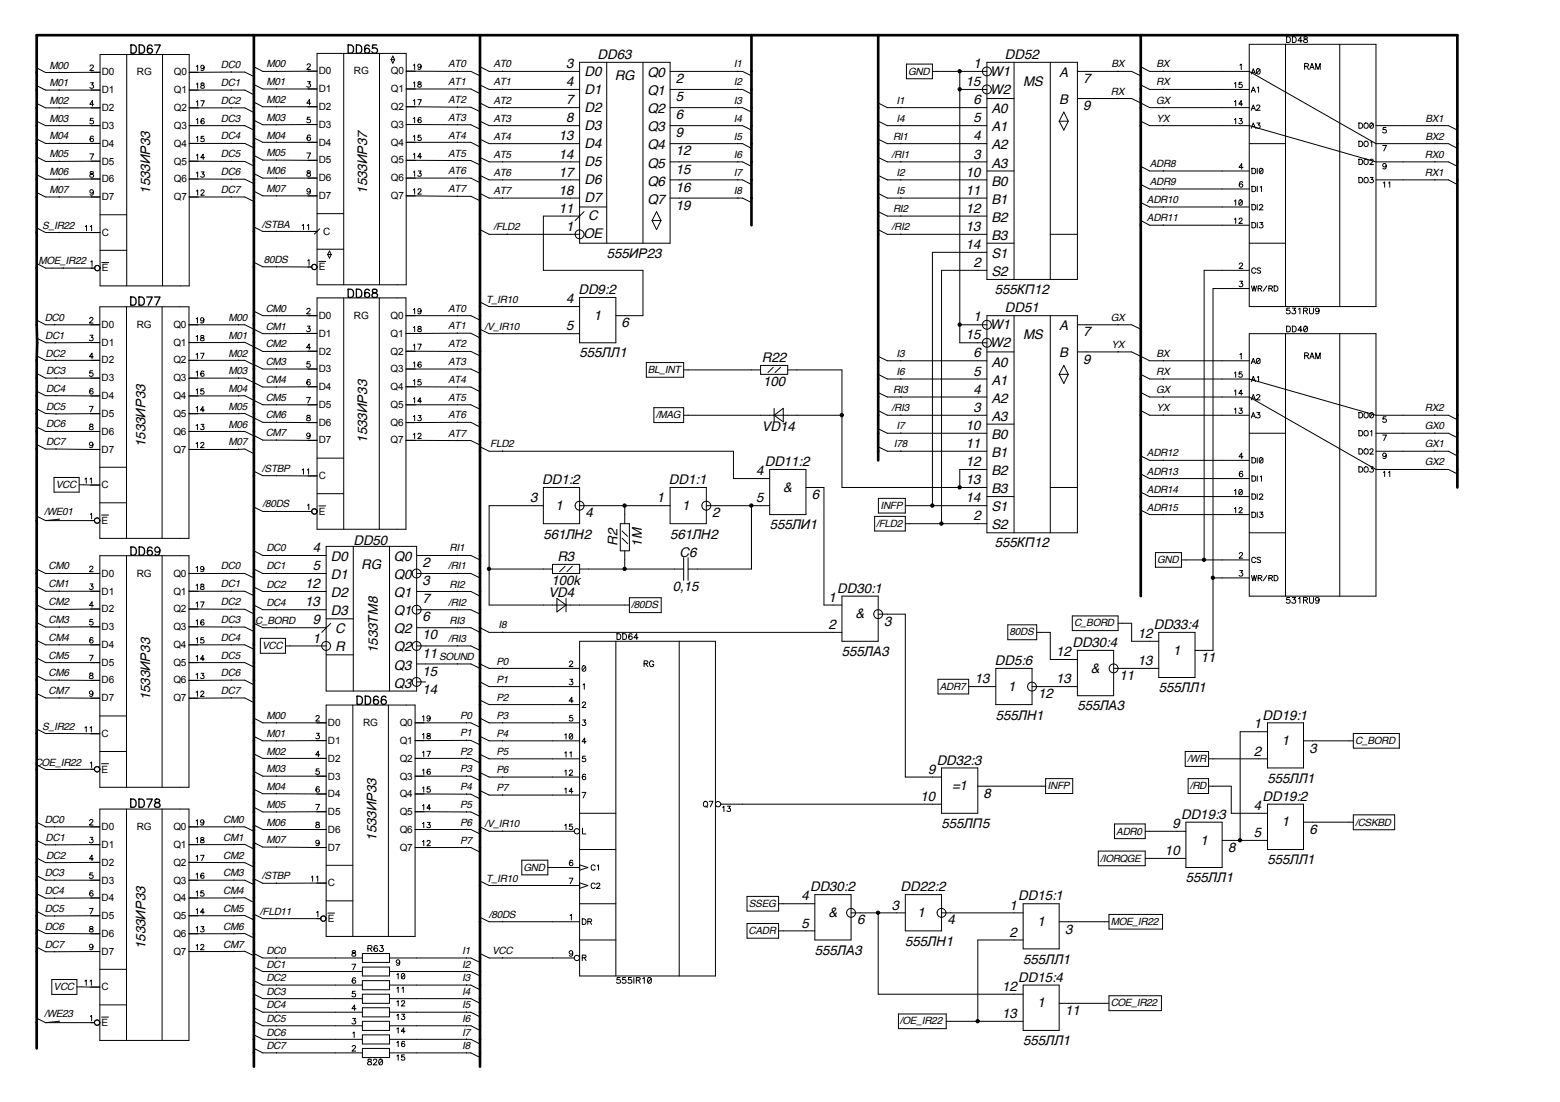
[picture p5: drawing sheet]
<svg xmlns="http://www.w3.org/2000/svg" width="297mm" height="210mm" viewBox="0 0 297 210" stroke-linecap="round" stroke-linejoin="round" font-family="sans-serif">
<defs><g id="words">
<g font-size="2.5">
<text x="113.8" y="11.2">DD63</text>
<text x="191.3" y="11.2">DD52</text>
<text x="107.8" y="13">3</text>
<text x="107.8" y="16.4">4</text>
<text x="111.3" y="17.8">D1</text>
<text x="111.3" y="14.4">D0</text>
<text x="117.1" y="15.3">RG</text>
<text x="123.3" y="14.7">Q0</text>
<text x="128.7" y="15.8">2</text>
<text x="183.9" y="16.4">15</text>
<text x="185.3" y="13">1</text>
<text x="188.6" y="17.8">W2</text>
<text x="188.6" y="14.4">W1</text>
<text x="194.8" y="16.4">MS</text>
<text x="201.7" y="14.7">A</text>
<text x="206.2" y="15.8">7</text>
<text x="107.8" y="23.3">8</text>
<text x="107.8" y="19.9">7</text>
<text x="111.3" y="21.3">D2</text>
<text x="123.3" y="18.1">Q1</text>
<text x="123.3" y="21.6">Q2</text>
<text x="128.7" y="19.3">5</text>
<text x="128.7" y="22.7">6</text>
<text x="185.3" y="19.9">6</text>
<text x="185.3" y="23.3">5</text>
<text x="188.8" y="21.6">A0</text>
<text x="201.7" y="19.9">B</text>
<text x="206.2" y="21">9</text>
<text x="106.4" y="26.7">13</text>
<text x="111.3" y="28.2">D4</text>
<text x="111.3" y="24.7">D3</text>
<text x="123.3" y="28.5">Q4</text>
<text x="123.3" y="25">Q3</text>
<text x="128.7" y="29.6">12</text>
<text x="128.7" y="26.2">9</text>
<text x="185.3" y="26.7">4</text>
<text x="188.8" y="25">A1</text>
<text x="188.8" y="28.5">A2</text>
<text x="106.4" y="33.6">17</text>
<text x="106.4" y="30.2">14</text>
<text x="111.3" y="35.1">D6</text>
<text x="111.3" y="31.6">D5</text>
<text x="123.3" y="31.9">Q5</text>
<text x="123.3" y="35.4">Q6</text>
<text x="128.7" y="33.1">15</text>
<text x="183.9" y="33.6">10</text>
<text x="185.3" y="30.2">3</text>
<text x="188.8" y="31.9">A3</text>
<text x="188.8" y="35.4">B0</text>
<text x="28.6" y="36.9" transform="rotate(-90 28.6 36.9)">1533ИР33</text>
<text x="69.9" y="36.9" transform="rotate(-90 69.9 36.9)">1533ИР37</text>
<text x="106.4" y="37.1">18</text>
<text x="106.4" y="40.5">11</text>
<text x="111.3" y="38.5">D7</text>
<text x="112" y="42">C</text>
<text x="123.3" y="38.8">Q7</text>
<text x="128.7" y="40">19</text>
<text x="128.7" y="36.5">16</text>
<text x="183.9" y="37.1">11</text>
<text x="183.9" y="40.5">12</text>
<text x="188.8" y="38.8">B1</text>
<text x="107.8" y="44">1</text>
<text x="111.1" y="45.4">OE</text>
<text x="183.9" y="47.4">14</text>
<text x="183.9" y="44">13</text>
<text x="188.8" y="42.3">B2</text>
<text x="188.8" y="45.7">B3</text>
<text x="115.5" y="49.2">555ИР23</text>
<text x="185.3" y="50.9">2</text>
<text x="188.8" y="52.6">S2</text>
<text x="188.8" y="49.2">S1</text>
<text x="107.8" y="57.8">4</text>
<text x="110.2" y="56">DD9:2</text>
<text x="189.4" y="56">555КП12</text>
<text x="191.3" y="59.5">DD51</text>
<text x="107.8" y="62.9">5</text>
<text x="113.1" y="60.9">1</text>
<text x="118.4" y="62.4">6</text>
<text x="183.9" y="64.7">15</text>
<text x="185.3" y="61.2">1</text>
<text x="188.6" y="62.7">W1</text>
<text x="194.8" y="64.7">MS</text>
<text x="201.7" y="62.9">A</text>
<text x="206.2" y="64.1">7</text>
<text x="110.4" y="68.1">555ЛЛ1</text>
<text x="145.1" y="69">R22</text>
<text x="185.3" y="68.1">6</text>
<text x="185.3" y="71.6">5</text>
<text x="188.6" y="66.1">W2</text>
<text x="188.8" y="69.8">A0</text>
<text x="201.7" y="68.1">B</text>
<text x="206.2" y="69.3">9</text>
<text x="145.3" y="73.5">100</text>
<text x="185.3" y="75">4</text>
<text x="188.8" y="73.3">A1</text>
<text x="188.8" y="76.7">A2</text>
<text x="145.1" y="82.2">VD14</text>
<text x="183.9" y="81.9">10</text>
<text x="185.3" y="78.5">3</text>
<text x="188.8" y="80.2">A3</text>
<text x="188.8" y="83.6">B0</text>
<text x="27.7" y="85.1" transform="rotate(-90 27.7 85.1)">1533ИР33</text>
<text x="69.9" y="84.3" transform="rotate(-90 69.9 84.3)">1533ИР33</text>
<text x="145.6" y="88.8">DD11:2</text>
<text x="183.9" y="85.3">11</text>
<text x="183.9" y="88.8">12</text>
<text x="188.8" y="87.1">B1</text>
<text x="100.9" y="95.7">3</text>
<text x="103.3" y="92.2">DD1:2</text>
<text x="125.1" y="95.7">1</text>
<text x="127.4" y="92.2">DD1:1</text>
<text x="144" y="95.7">5</text>
<text x="144" y="90.5">4</text>
<text x="149.1" y="93.7">&amp;</text>
<text x="154.6" y="95.1">6</text>
<text x="183.9" y="95.7">14</text>
<text x="183.9" y="92.2">13</text>
<text x="188.8" y="90.5">B2</text>
<text x="188.8" y="94">B3</text>
<text x="105.7" y="97.1">1</text>
<text x="111.5" y="98.6">4</text>
<text x="129.9" y="97.1">1</text>
<text x="135.6" y="98.6">2</text>
<text x="146.6" y="100.9">555ЛИ1</text>
<text x="185.3" y="99.1">2</text>
<text x="188.8" y="100.9">S2</text>
<text x="188.8" y="97.4">S1</text>
<text x="59.6" y="105.2">4</text>
<text x="63" y="106.9">D0</text>
<text x="67.3" y="103.8">DD50</text>
<text x="75" y="106.9">Q0</text>
<text x="103.5" y="102.6">561ЛН2</text>
<text x="106.1" y="106.9">R3</text>
<text x="117.6" y="104" transform="rotate(-90 117.6 104)">R2</text>
<text x="122.2" y="104.1" transform="rotate(-90 122.2 104.1)">1M</text>
<text x="127.6" y="102.6">561ЛН2</text>
<text x="129.4" y="106">C6</text>
<text x="189.4" y="104.3">555КП12</text>
<text x="58.1" y="112">12</text>
<text x="59.6" y="108.6">5</text>
<text x="63" y="113.8">D2</text>
<text x="63" y="110.3">D1</text>
<text x="68.8" y="108.3">RG</text>
<text x="75" y="113.8">Q1</text>
<text x="75" y="110.3">Q0</text>
<text x="80.5" y="108">2</text>
<text x="80.5" y="111.5">3</text>
<text x="104.4" y="113.8">VD4</text>
<text x="105" y="111.5">100k</text>
<text x="128.1" y="112.5">0,15</text>
<text x="159.4" y="112.9">DD30:1</text>
<text x="58.1" y="115.5">13</text>
<text x="59.6" y="118.9">9</text>
<text x="63" y="117.2">D3</text>
<text x="75" y="117.2">Q1</text>
<text x="80.5" y="114.9">7</text>
<text x="80.5" y="118.4">6</text>
<text x="157.8" y="119.8">2</text>
<text x="157.8" y="114.6">1</text>
<text x="162.9" y="117.8">&amp;</text>
<text x="168.4" y="119.2">3</text>
<text x="219.7" y="119.8">DD33:4</text>
<text x="59.6" y="122.4">1</text>
<text x="63.8" y="124.1">R</text>
<text x="63.8" y="120.7">C</text>
<text x="71.9" y="124.4" transform="rotate(-90 71.9 124.4)">1533ТМ8</text>
<text x="75" y="124.1">Q2</text>
<text x="75" y="120.7">Q2</text>
<text x="80.5" y="125.3">11</text>
<text x="80.5" y="121.8">10</text>
<text x="160.3" y="125">555ЛА3</text>
<text x="201.1" y="125">12</text>
<text x="204.2" y="123.2">DD30:4</text>
<text x="216.7" y="121.5">12</text>
<text x="223.4" y="124.7">1</text>
<text x="75" y="127.6">Q3</text>
<text x="75" y="131">Q3</text>
<text x="80.5" y="128.7">15</text>
<text x="185.6" y="130.1">13</text>
<text x="189.4" y="126.7">DD5:6</text>
<text x="191.9" y="131.6">1</text>
<text x="201.1" y="130.1">13</text>
<text x="207.7" y="128.1">&amp;</text>
<text x="213.1" y="129.6">11</text>
<text x="216.7" y="126.7">13</text>
<text x="220.6" y="131.9">555ЛЛ1</text>
<text x="228.6" y="126.1">11</text>
<text x="28.6" y="133.4" transform="rotate(-90 28.6 133.4)">1533ИР33</text>
<text x="80.5" y="132.1">14</text>
<text x="189.6" y="137">555ЛН1</text>
<text x="197.7" y="133">12</text>
<text x="205.1" y="135.3">555ЛА3</text>
<text x="240.4" y="137">DD19:1</text>
<text x="238.8" y="143.9">2</text>
<text x="238.8" y="138.7">1</text>
<text x="244.1" y="141.9">1</text>
<text x="249.3" y="143.4">3</text>
<text x="176.7" y="147.4">9</text>
<text x="178.4" y="145.6">DD32:3</text>
<text x="241.3" y="149.1">555ЛЛ1</text>
<text x="175.3" y="152.5">10</text>
<text x="181.3" y="150.6">=1</text>
<text x="187.3" y="151.9">8</text>
<text x="224.9" y="156">DD19:3</text>
<text x="238.8" y="154.3">4</text>
<text x="240.4" y="152.5">DD19:2</text>
<text x="71.7" y="160.1" transform="rotate(-90 71.7 160.1)">1533ИР33</text>
<text x="179.3" y="157.7">555ЛП5</text>
<text x="223.3" y="157.7">9</text>
<text x="228.6" y="160.9">1</text>
<text x="238.8" y="159.4">5</text>
<text x="244.1" y="157.4">1</text>
<text x="249.3" y="158.8">6</text>
<text x="221.8" y="162.9">10</text>
<text x="233.8" y="162.3">8</text>
<text x="241.3" y="164.6">555ЛЛ1</text>
<text x="152.6" y="171.5">4</text>
<text x="154.3" y="169.8">DD30:2</text>
<text x="169.8" y="173.2">3</text>
<text x="171.5" y="169.8">DD22:2</text>
<text x="192.2" y="173.2">1</text>
<text x="193.9" y="171.5">DD15:1</text>
<text x="225.8" y="168">555ЛЛ1</text>
<text x="152.6" y="176.7">5</text>
<text x="157.7" y="174.6">&amp;</text>
<text x="163.2" y="176.1">6</text>
<text x="174.7" y="174.6">1</text>
<text x="180.4" y="176.1">4</text>
<text x="192.2" y="178.4">2</text>
<text x="197.5" y="176.4">1</text>
<text x="202.8" y="177.8">3</text>
<text x="27.7" y="180.8" transform="rotate(-90 27.7 180.8)">1533ИР33</text>
<text x="155.2" y="181.8">555ЛА3</text>
<text x="172.4" y="180.1">555ЛН1</text>
<text x="194.8" y="183.6">555ЛЛ1</text>
<text x="190.8" y="188.7">12</text>
<text x="193.9" y="187">DD15:4</text>
<text x="197.5" y="191.9">1</text>
<text x="190.8" y="193.9">13</text>
<text x="202.8" y="193.3">11</text>
<text x="194.8" y="199.1">555ЛЛ1</text>
</g>
<g font-size="1.9">
<text x="9.4" y="16.4">M01</text>
<text x="9.4" y="13.1">M00</text>
<text x="19.4" y="17.8">D1</text>
<text x="19.4" y="14.4">D0</text>
<text x="26.1" y="14.4">RG</text>
<text x="33.1" y="17.8">Q1</text>
<text x="33.1" y="14.4">Q0</text>
<text x="42.1" y="16.4">DC1</text>
<text x="42.1" y="13">DC0</text>
<text x="50.8" y="16.2">M01</text>
<text x="50.8" y="12.8">M00</text>
<text x="60.7" y="14.2">D0</text>
<text x="60.7" y="17.5">D1</text>
<text x="67.4" y="14.2">RG</text>
<text x="74.4" y="14.2">Q0</text>
<text x="74.4" y="17.5">Q1</text>
<text x="85.3" y="16.2">AT1</text>
<text x="85.3" y="12.8">AT0</text>
<text x="93.9" y="16.3">AT1</text>
<text x="93.9" y="12.8">AT0</text>
<text x="139.7" y="16.3">I2</text>
<text x="139.7" y="12.8">I1</text>
<text x="172.9" y="14.2">GND</text>
<text x="211.6" y="12.8">BX</text>
<text x="220.2" y="16.3">RX</text>
<text x="220.2" y="12.8">BX</text>
<text x="9.4" y="19.8">M02</text>
<text x="9.4" y="23.2">M03</text>
<text x="19.4" y="21.1">D2</text>
<text x="33.1" y="21.1">Q2</text>
<text x="42.1" y="19.8">DC2</text>
<text x="42.1" y="23.2">DC3</text>
<text x="50.8" y="23">M03</text>
<text x="50.8" y="19.6">M02</text>
<text x="60.7" y="21">D2</text>
<text x="74.4" y="21">Q2</text>
<text x="85.3" y="23">AT3</text>
<text x="85.3" y="19.7">AT2</text>
<text x="93.9" y="23.2">AT3</text>
<text x="93.9" y="19.7">AT2</text>
<text x="139.7" y="23.2">I4</text>
<text x="139.7" y="19.7">I3</text>
<text x="170.7" y="23.2">I4</text>
<text x="170.7" y="19.7">I1</text>
<text x="211.5" y="18">RX</text>
<text x="220.1" y="19.7">GX</text>
<text x="220.2" y="23.2">YX</text>
<text x="271.4" y="23.2">BX1</text>
<text x="9.4" y="26.6">M04</text>
<text x="9.4" y="30">M05</text>
<text x="19.4" y="28">D4</text>
<text x="19.4" y="24.6">D3</text>
<text x="33.1" y="28">Q4</text>
<text x="33.1" y="24.6">Q3</text>
<text x="42.1" y="26.6">DC4</text>
<text x="42.1" y="30">DC5</text>
<text x="50.8" y="26.4">M04</text>
<text x="50.8" y="29.7">M05</text>
<text x="60.7" y="24.4">D3</text>
<text x="60.7" y="27.7">D4</text>
<text x="74.4" y="24.4">Q3</text>
<text x="74.4" y="27.7">Q4</text>
<text x="85.3" y="26.4">AT4</text>
<text x="85.3" y="29.8">AT5</text>
<text x="93.9" y="26.6">AT4</text>
<text x="139.7" y="26.6">I5</text>
<text x="170.1" y="26.6">RI1</text>
<text x="271.4" y="26.6">BX2</text>
<text x="9.4" y="33.4">M06</text>
<text x="19.4" y="31.3">D5</text>
<text x="19.4" y="34.7">D6</text>
<text x="33.1" y="31.3">Q5</text>
<text x="33.1" y="34.7">Q6</text>
<text x="42.1" y="33.4">DC6</text>
<text x="50.8" y="33.2">M06</text>
<text x="60.7" y="31.1">D5</text>
<text x="60.7" y="34.5">D6</text>
<text x="74.4" y="31.1">Q5</text>
<text x="74.4" y="34.5">Q6</text>
<text x="85.3" y="33.2">AT6</text>
<text x="93.9" y="33.5">AT6</text>
<text x="93.9" y="30.1">AT5</text>
<text x="139.7" y="33.5">I7</text>
<text x="139.7" y="30.1">I6</text>
<text x="169.8" y="30.1">/RI1</text>
<text x="170.7" y="33.5">I2</text>
<text x="218.9" y="31.8">ADR8</text>
<text x="218.9" y="35.2">ADR9</text>
<text x="271.3" y="33.5">RX1</text>
<text x="271.3" y="30.1">RX0</text>
<text x="9.4" y="36.8">M07</text>
<text x="19.4" y="38.1">D7</text>
<text x="33.1" y="38.1">Q7</text>
<text x="42.1" y="36.8">DC7</text>
<text x="50.8" y="36.5">M07</text>
<text x="60.7" y="37.9">D7</text>
<text x="74.4" y="37.9">Q7</text>
<text x="85.3" y="36.6">AT7</text>
<text x="93.9" y="37">AT7</text>
<text x="139.7" y="37">I8</text>
<text x="170.1" y="40.4">RI2</text>
<text x="170.7" y="37">I5</text>
<text x="218.4" y="38.7">ADR10</text>
<text x="8" y="43.5">S_IR22</text>
<text x="19.4" y="44.9">C</text>
<text x="49.9" y="43.4">/STBA</text>
<text x="61.6" y="44.7">C</text>
<text x="93.9" y="43.9">/FLD2</text>
<text x="169.8" y="43.9">/RI2</text>
<text x="218.4" y="42.1">ADR11</text>
<text x="7.3" y="50.3">MOE_IR22</text>
<text x="19.4" y="51.7">E</text>
<text x="50.2" y="50.1">80DS</text>
<text x="60.7" y="51.5">E</text>
<text x="50.6" y="59.4">CM0</text>
<text x="85.3" y="59.4">AT0</text>
<text x="92.5" y="57.6">T_IR10</text>
<text x="8.5" y="61.1">DC0</text>
<text x="8.6" y="64.5">DC1</text>
<text x="19.3" y="65.8">D1</text>
<text x="19.3" y="62.5">D0</text>
<text x="26" y="62.5">RG</text>
<text x="33" y="65.8">Q1</text>
<text x="33" y="62.5">Q0</text>
<text x="43.5" y="64.5">M01</text>
<text x="43.5" y="61.1">M00</text>
<text x="50.6" y="62.8">CM1</text>
<text x="60.7" y="64.1">D1</text>
<text x="60.7" y="60.7">D0</text>
<text x="67.4" y="60.7">RG</text>
<text x="74.4" y="64.1">Q1</text>
<text x="74.4" y="60.7">Q0</text>
<text x="85.3" y="62.7">AT1</text>
<text x="92.2" y="62.8">/V_IR10</text>
<text x="211.5" y="61.1">GX</text>
<text x="8.7" y="67.9">DC2</text>
<text x="8.8" y="71.3">DC3</text>
<text x="19.3" y="69.2">D2</text>
<text x="33" y="69.2">Q2</text>
<text x="43.5" y="67.9">M02</text>
<text x="43.5" y="71.3">M03</text>
<text x="50.6" y="69.5">CM3</text>
<text x="50.6" y="66.2">CM2</text>
<text x="60.7" y="67.5">D2</text>
<text x="60.7" y="70.9">D3</text>
<text x="74.4" y="67.5">Q2</text>
<text x="74.4" y="70.9">Q3</text>
<text x="85.3" y="69.5">AT3</text>
<text x="85.3" y="66.2">AT2</text>
<text x="123.4" y="71.1">BL_INT</text>
<text x="170.7" y="68">I3</text>
<text x="170.7" y="71.4">I6</text>
<text x="211.6" y="66.3">YX</text>
<text x="220.2" y="71.4">RX</text>
<text x="220.2" y="68">BX</text>
<text x="8.8" y="74.6">DC4</text>
<text x="19.3" y="76">D4</text>
<text x="19.3" y="72.6">D3</text>
<text x="33" y="76">Q4</text>
<text x="33" y="72.6">Q3</text>
<text x="43.5" y="74.6">M04</text>
<text x="50.6" y="73">CM4</text>
<text x="50.6" y="76.3">CM5</text>
<text x="60.7" y="77.7">D5</text>
<text x="60.7" y="74.3">D4</text>
<text x="74.4" y="77.7">Q5</text>
<text x="74.4" y="74.3">Q4</text>
<text x="85.3" y="73">AT4</text>
<text x="85.3" y="76.3">AT5</text>
<text x="170.1" y="74.9">RI3</text>
<text x="220.1" y="74.9">GX</text>
<text x="8.8" y="78.1">DC5</text>
<text x="8.8" y="81.4">DC6</text>
<text x="19.3" y="79.4">D5</text>
<text x="19.3" y="82.8">D6</text>
<text x="33" y="79.4">Q5</text>
<text x="33" y="82.8">Q6</text>
<text x="43.5" y="78">M05</text>
<text x="43.5" y="81.5">M06</text>
<text x="50.6" y="83.1">CM7</text>
<text x="50.6" y="79.7">CM6</text>
<text x="60.7" y="81.1">D6</text>
<text x="74.4" y="81.1">Q6</text>
<text x="85.3" y="83.2">AT7</text>
<text x="85.3" y="79.7">AT6</text>
<text x="124.9" y="79.7">/MAG</text>
<text x="169.8" y="78.3">/RI3</text>
<text x="170.7" y="81.8">I7</text>
<text x="220.2" y="78.3">YX</text>
<text x="271.3" y="81.8">GX0</text>
<text x="271.3" y="78.3">RX2</text>
<text x="8.8" y="84.8">DC7</text>
<text x="19.3" y="86.2">D7</text>
<text x="33" y="86.2">Q7</text>
<text x="43.5" y="84.9">M07</text>
<text x="49.9" y="89.9">/STBP</text>
<text x="60.7" y="84.5">D7</text>
<text x="74.4" y="84.5">Q7</text>
<text x="93.3" y="85.2">FLD2</text>
<text x="170.2" y="85.2">I78</text>
<text x="218.4" y="86.9">ADR12</text>
<text x="271.3" y="88.7">GX2</text>
<text x="271.3" y="85.2">GX1</text>
<text x="10.6" y="93">VCC</text>
<text x="19.3" y="93">C</text>
<text x="60.7" y="91.3">C</text>
<text x="218.4" y="93.8">ADR14</text>
<text x="218.4" y="90.4">ADR13</text>
<text x="8.4" y="98.1">/WE01</text>
<text x="19.3" y="99.8">E</text>
<text x="50" y="96.7">/80DS</text>
<text x="60.7" y="98.1">E</text>
<text x="166.8" y="100.4">/FLD2</text>
<text x="167.6" y="96.9">INFP</text>
<text x="218.4" y="97.3">ADR15</text>
<text x="50.7" y="105">DC0</text>
<text x="85.6" y="105">RI1</text>
<text x="220.3" y="107.2">GND</text>
<text x="9.2" y="108.5">CM0</text>
<text x="9.2" y="111.9">CM1</text>
<text x="19.3" y="113.3">D1</text>
<text x="19.3" y="109.8">D0</text>
<text x="26" y="109.8">RG</text>
<text x="33" y="113.3">Q1</text>
<text x="33" y="109.8">Q0</text>
<text x="42.1" y="108.5">DC0</text>
<text x="42.1" y="111.9">DC1</text>
<text x="50.7" y="108.5">DC1</text>
<text x="50.7" y="111.9">DC2</text>
<text x="85.3" y="108.5">/RI1</text>
<text x="85.6" y="111.9">RI2</text>
<text x="9.2" y="115.3">CM2</text>
<text x="9.2" y="118.7">CM3</text>
<text x="19.3" y="116.6">D2</text>
<text x="33" y="116.6">Q2</text>
<text x="42.1" y="115.3">DC2</text>
<text x="42.1" y="118.7">DC3</text>
<text x="48.6" y="118.8">C_BORD</text>
<text x="50.7" y="115.4">DC4</text>
<text x="85.3" y="115.4">/RI2</text>
<text x="85.6" y="118.8">RI3</text>
<text x="94.9" y="119.7">I8</text>
<text x="120.2" y="115.9">/80DS</text>
<text x="204.5" y="119.3">C_BORD</text>
<text x="9.2" y="125.4">CM5</text>
<text x="9.2" y="122.1">CM4</text>
<text x="19.3" y="123.4">D4</text>
<text x="19.3" y="120">D3</text>
<text x="33" y="123.4">Q4</text>
<text x="33" y="120">Q3</text>
<text x="42.1" y="125.4">DC5</text>
<text x="42.1" y="122.1">DC4</text>
<text x="49.9" y="123.6">VCC</text>
<text x="83.6" y="125.7">SOUND</text>
<text x="85.3" y="122.3">/RI3</text>
<text x="192.2" y="121">80DS</text>
<text x="9.2" y="128.8">CM6</text>
<text x="19.3" y="126.8">D5</text>
<text x="19.3" y="130.2">D6</text>
<text x="33" y="126.8">Q5</text>
<text x="33" y="130.2">Q6</text>
<text x="42.1" y="128.8">DC6</text>
<text x="94.5" y="130">P1</text>
<text x="94.5" y="126.6">P0</text>
<text x="178.9" y="131.4">ADR7</text>
<text x="9.2" y="132.2">CM7</text>
<text x="19.3" y="133.6">D7</text>
<text x="33" y="133.6">Q7</text>
<text x="42.1" y="132.2">DC7</text>
<text x="50.8" y="136.9">M00</text>
<text x="87.6" y="136.9">P0</text>
<text x="94.5" y="136.9">P3</text>
<text x="94.5" y="133.4">P2</text>
<text x="8" y="139">S_IR22</text>
<text x="19.3" y="140.4">C</text>
<text x="50.8" y="140.3">M01</text>
<text x="50.8" y="143.7">M02</text>
<text x="62.4" y="141.7">D1</text>
<text x="62.4" y="138.3">D0</text>
<text x="69.1" y="138.3">RG</text>
<text x="76.1" y="141.7">Q1</text>
<text x="76.1" y="138.3">Q0</text>
<text x="87.6" y="140.3">P1</text>
<text x="87.6" y="143.7">P2</text>
<text x="94.5" y="140.3">P4</text>
<text x="94.5" y="143.8">P5</text>
<text x="258.1" y="141.7">C_BORD</text>
<text x="6.6" y="145.8">COE_IR22</text>
<text x="19.3" y="147.2">E</text>
<text x="50.8" y="147.1">M03</text>
<text x="62.4" y="145">D2</text>
<text x="62.4" y="148.5">D3</text>
<text x="76.1" y="145">Q2</text>
<text x="76.1" y="148.5">Q3</text>
<text x="87.6" y="147.1">P3</text>
<text x="94.5" y="147.2">P6</text>
<text x="226.1" y="145.2">/WR</text>
<text x="50.8" y="150.4">M04</text>
<text x="50.8" y="153.9">M05</text>
<text x="62.4" y="155.3">D5</text>
<text x="62.4" y="151.9">D4</text>
<text x="76.1" y="155.3">Q5</text>
<text x="76.1" y="151.9">Q4</text>
<text x="87.6" y="150.5">P4</text>
<text x="87.6" y="153.9">P5</text>
<text x="94.5" y="150.7">P7</text>
<text x="199.5" y="150.3">INFP</text>
<text x="226.5" y="150.3">/RD</text>
<text x="8.5" y="156.7">DC0</text>
<text x="8.7" y="160.2">DC1</text>
<text x="19.3" y="161.5">D1</text>
<text x="19.3" y="158.1">D0</text>
<text x="26" y="158.1">RG</text>
<text x="33" y="161.5">Q1</text>
<text x="33" y="158.1">Q0</text>
<text x="42.5" y="156.7">CM0</text>
<text x="42.5" y="160.1">CM1</text>
<text x="50.8" y="160.6">M07</text>
<text x="50.8" y="157.2">M06</text>
<text x="62.4" y="158.6">D6</text>
<text x="76.1" y="158.6">Q6</text>
<text x="87.6" y="160.7">P7</text>
<text x="87.6" y="157.2">P6</text>
<text x="92.2" y="157.6">/V_IR10</text>
<text x="212.6" y="159">ADR0</text>
<text x="258" y="157.2">/CSKBD</text>
<text x="8.5" y="166.9">DC3</text>
<text x="8.8" y="163.5">DC2</text>
<text x="19.3" y="164.9">D2</text>
<text x="33" y="164.9">Q2</text>
<text x="42.5" y="166.9">CM3</text>
<text x="42.5" y="163.5">CM2</text>
<text x="49.9" y="167.5">/STBP</text>
<text x="62.4" y="162">D7</text>
<text x="76.1" y="162">Q7</text>
<text x="92.5" y="168">T_IR10</text>
<text x="99.7" y="165.8">GND</text>
<text x="209.5" y="164.1">/IORQGE</text>
<text x="8.5" y="170.4">DC4</text>
<text x="8.5" y="173.7">DC5</text>
<text x="19.3" y="171.7">D4</text>
<text x="19.3" y="168.3">D3</text>
<text x="33" y="171.7">Q4</text>
<text x="33" y="168.3">Q3</text>
<text x="42.5" y="170.3">CM4</text>
<text x="42.5" y="173.7">CM5</text>
<text x="62.4" y="168.8">C</text>
<text x="142.6" y="172.7">SSEG</text>
<text x="8.5" y="177.1">DC6</text>
<text x="19.3" y="175.1">D5</text>
<text x="19.3" y="178.4">D6</text>
<text x="33" y="175.1">Q5</text>
<text x="33" y="178.4">Q6</text>
<text x="42.5" y="177.1">CM6</text>
<text x="49.5" y="174.2">/FLD11</text>
<text x="62.4" y="175.6">E</text>
<text x="93" y="174.8">/80DS</text>
<text x="142.5" y="177.9">CADR</text>
<text x="211.5" y="176.2">MOE_IR22</text>
<text x="8.5" y="180.5">DC7</text>
<text x="19.3" y="181.8">D7</text>
<text x="33" y="181.8">Q7</text>
<text x="42.5" y="180.5">CM7</text>
<text x="50.7" y="181.7">DC0</text>
<text x="50.7" y="184.3">DC1</text>
<text x="88" y="181.7">I1</text>
<text x="88" y="184.3">I2</text>
<text x="93.7" y="181.7">VCC</text>
<text x="10.2" y="188.6">VCC</text>
<text x="19.3" y="188.6">C</text>
<text x="50.7" y="186.9">DC2</text>
<text x="50.7" y="189.5">DC3</text>
<text x="88" y="186.9">I3</text>
<text x="88" y="189.5">I4</text>
<text x="211.5" y="191.7">COE_IR22</text>
<text x="8.4" y="193.8">/WE23</text>
<text x="19.3" y="195.4">E</text>
<text x="50.7" y="197.2">DC6</text>
<text x="50.7" y="192">DC4</text>
<text x="50.7" y="194.7">DC5</text>
<text x="88" y="197.2">I7</text>
<text x="88" y="192">I5</text>
<text x="88" y="194.7">I6</text>
<text x="171.4" y="195.1">/OE_IR22</text>
<text x="50.7" y="199.8">DC7</text>
<text x="88" y="199.8">I8</text>
</g>
</g></defs>
<path d="M48.3 6.7v196.5M91.4 6.7v196.5M143.1 6.7v36.2M167.2 6.7v81M217.2 6.7v106.9M277.5 92.9v-86.2h-270.5v193" fill="none" stroke="#000" stroke-width=".51"/>
<g fill="none" stroke="#000" stroke-width=".19">
<path d="M7 19.7l1.7 .8h10.3M7 16.3l1.7 .9h10.3M7 12.9l1.7 .9h2.6M11.3 13.7v.1M11.3 17.1v.1M17.1 12.6l.3-.2 .3 .1v.3l-.6 .6h.7M17.2 15.8h.6l-.3 .4a.35 .35 0 0 1 .3 .5 .35 .35 0 0 1-.6 .1l-.1-.1M17.9 19.9h-.8l.5-.8v1.1M19 13.8h-7.7M19 10.4h17v44.1h-17zM24.1 10.4v44.1M30.9 10.4v44.1"/>
<path d="M36 17.2h10.6l1.7 .8M37.4 19.4l.2-.2v1M37.4 16l.2-.2v1M37.4 12.6l.2-.2v1M38.2 19.2h.7l-.5 1M38.3 15.8v.3l.6 .4a.32 .32 0 0 1-.4 .3 .32 .32 0 0 1-.1-.5l.3-.1 .2-.2-.2-.2zM38.9 12.8a.32 .32 0 0 1-.5 .2 .32 .32 0 0 1-.1-.5 .32 .32 0 0 1 .5 .1l.1 .2a.45 .45 0 0 1-.4 .6l-.2-.1M44 13.7h2.6l1.7 .9M44 13.6v.1M44 17.1v.1M44 13.7l-8 .1M48.3 16.1l1.7 .8h10.4"/>
<path d="M48.3 12.7l1.7 .9h2.6M48.3 19.4l1.7 .9h10.4M52.6 13.5v.1M52.6 16.9h.1M58.5 12.4l.2-.2h.4v.4l-.7 .6h.7M58.5 15.6h.6l-.3 .4a.35 .35 0 0 1 .3 .5 .35 .35 0 0 1-.6 .1l-.1-.2M59.2 19.7h-.8l.5-.8v1.1M60.4 13.6h-7.8M60.4 10.2h16.9v44h-16.9zM65.4 10.2v44M72.3 10.2v44M74.5 11.4l.3-.7 .3 .7"/>
<path d="M74.5 11.4h.6M74.5 11.4l.3 .6 .3-.6M77.3 16.9h12.4l1.7 .9M77.3 13.6h9.8M78.7 19.2l.3-.2v1M78.7 12.4l.3-.2v1M78.7 15.8l.3-.2v1M79.5 19h.7l-.4 1M79.6 15.6v.3l.6 .4a.32 .32 0 0 1-.4 .3 .32 .32 0 0 1-.1-.5l.3-.1 .2-.2-.2-.2zM80.2 12.5a.32 .32 0 0 1-.5 .3 .32 .32 0 0 1-.1-.5 .32 .32 0 0 1 .5 .1l.1 .1a.45 .45 0 0 1-.4 .7l-.2-.1M87.1 13.6h2.6l1.7 .8M87.1 13.5v.1"/>
<path d="M87.1 16.9h.1M91.4 19.6l1.7 .9h17.3M91.4 16.2l1.7 .8h17.3M91.4 12.7l1.7 .9h17.3M95.7 13.5v.1M95.7 16.9v.1M110.4 11.9h17.2v34.4h-17.2zM115.5 11.9v34.4M122.4 11.9v34.4M127.6 17h13.8l1.7 .9M127.6 13.6h13.8l1.7 .8M140.5 13.5v.1"/>
<path d="M140.5 16.9v.1M167.2 19.6l1.8 .9h18.9M172.6 12.2h4.9v2.8h-4.9zM177.5 13.6h10.4M182.8 17h5.1M182.8 13.6v51.7h5.1M187.9 11.9h17.2v41.3h-17.2zM187.9 18.8h5.2M193.1 11.9v41.3M200 11.9v41.3M205.1 18.8h10.4l3.4 1.7h19M205.1 13.6h10.4l1.7 .8"/>
<path d="M212.9 13.5v.1M212.9 18.7v.1M217.2 12.7l1.7 .9h19l24.1 13.8h13.8l1.7 .9M217.2 16.2l1.7 .8h19M221.5 13.5v.1M221.5 16.9v.1M235 19.4l.3-.3v1.1M235 15.9l.3-.2v1M236.1 12.4l.2-.2v1.1M236.5 15.7h-.5l-.1 .4a.36 .36 0 0 1 .6 0 .36 .36 0 0 1-.1 .6 .36 .36 0 0 1-.5-.2M236.6 19.8h-.7l.4-.7v1.1M237.9 8.4h24.1v50h-24.1z"/>
<path d="M238.3 14.1l.3-1 .5 1M238.3 17.6l.3-1 .5 1M238.4 13.8h.5M238.4 17.2h.5M239.4 13.1h.1a.49 .49 0 0 1 .5 .5 .49 .49 0 0 1-.6 .5l-.2-.4zM239.4 16.7l.2-.1v1M239.9 13.3l-.6 .6M244.8 8.4v50M245 7a.57 .57 0 0 1 .7 .5 .57 .57 0 0 1-.7 .6zM246.1 7a.57 .57 0 0 1 .7 .5 .57 .57 0 0 1-.7 .6zM247.9 7.8h-.8l.6-.8v1.1M248.3 7v.4a.46 .46 0 0 1 .6 .1 .46 .46 0 0 1 0 .6h-.6a.46 .46 0 0 1 .1-.6 .46 .46 0 0 1 .5-.1v-.4z"/>
<path d="M248.4 12.6h.6l.2-.3-.3-.2h-.5v1.1M248.8 12.6l.4 .6M249.4 13.2l.4-1.1 .4 1.1M249.6 12.8h.5M250.5 13.2v-1.1l.5 1.1 .4-1.1v1.1M255.1 8.4v50M7 23.1l1.7 .8h10.3M7 36.7l1.7 .8h10.3M7 29.9l1.7 .8h2.6M7 33.3l1.7 .8h2.6M7 26.5l1.7 .8h10.3M11.3 20.5h.1"/>
<path d="M11.3 23.8v.1M11.3 27.2v.1M11.3 30.7h.1M11.3 34.1h.1M11.3 37.4v.1M17.1 29.3h.7l-.5 1.1M17.2 32.7v.4l.5 .1 .1 .2a.36 .36 0 0 1-.3 .4 .36 .36 0 0 1-.4-.4l.7-.5-.1-.2zM17.7 22.5h-.5l-.1 .5a.38 .38 0 0 1 .6 0 .38 .38 0 0 1 0 .6 .38 .38 0 0 1-.6-.2M17.8 36.5a.34 .34 0 0 1-.5 .3 .34 .34 0 0 1-.1-.6 .34 .34 0 0 1 .5 .1l.1 .2a.46 .46 0 0 1-.4 .7l-.3-.1M17.8 26.1l-.1-.1a.52 .52 0 0 0-.6 .3 .52 .52 0 0 0 .4 .7 .34 .34 0 0 0 .3-.4 .34 .34 0 0 0-.3-.3 .34 .34 0 0 0-.4 .3M19 30.7h-7.7M19 34.1h-7.7"/>
<path d="M36 37.5h10.6l1.7 .9M36 27.3h10.6l1.7 .9M36 20.5h10.6l1.7 .9M36 23.9h10.6l1.7 .9M36 30.7h8M36 34.1h8M37.4 29.6l.2-.2v1M37.4 36.4l.2-.2v1M37.4 32.9l.2-.2v1.1M37.4 26.2l.2-.2v1M37.4 22.8l.2-.2v1M38.3 36.4a.29 .29 0 0 1 .3-.2 .29 .29 0 0 1 .2 .4l-.6 .6h.7"/>
<path d="M38.3 32.7h.6l-.3 .5a.3 .3 0 0 1 .3 .2 .3 .3 0 0 1-.3 .4l-.4-.2M38.8 26h-.5v.4a.36 .36 0 0 1 .5 0 .36 .36 0 0 1 0 .6 .36 .36 0 0 1-.6-.2M38.9 22.7l-.1-.1a.5 .5 0 0 0-.5 .4 .5 .5 0 0 0 .3 .6 .3 .3 0 0 0 .3-.4 .3 .3 0 0 0-.5-.2l-.1 .3M38.9 30h-.7l.5-.6v1M44 30.7h2.6l1.7 .9M44 34.1h2.6l1.7 .9M44 20.5h.1M44 23.8v.1M44 27.2v.1M44 30.7h.1M44 34.1h.1M44 37.4v.1"/>
<path d="M48.3 33.1l1.7 .8h10.4M48.3 26.3l1.7 .8h10.4M48.3 22.9l1.7 .9h2.6M48.3 36.4l1.7 .9h10.4M48.3 29.6l1.7 .9h2.6M52.6 20.2v.1M52.6 23.7v.1M52.6 27v.1M52.6 30.4v.1M52.6 33.8v.1M52.6 37.2v.1M52.6 30.5h7.8"/>
<path d="M58.4 29.1h.7l-.5 1.1M58.5 32.6v.3l.5 .1 .1 .2a.36 .36 0 0 1-.3 .4 .36 .36 0 0 1-.4-.4l.7-.4v-.2zM59.1 22.3h-.6v.5a.38 .38 0 0 1 .5 0 .38 .38 0 0 1 0 .5 .38 .38 0 0 1-.6-.1M59.1 36.3a.34 .34 0 0 1-.5 .3 .34 .34 0 0 1-.1-.6 .34 .34 0 0 1 .6 .1v.2a.46 .46 0 0 1-.4 .7l-.2-.2M59.1 25.9v-.1a.52 .52 0 0 0-.7 .3 .52 .52 0 0 0 .4 .7 .34 .34 0 0 0 .3-.4 .34 .34 0 0 0-.3-.3 .34 .34 0 0 0-.3 .3M60.4 23.7l-7.8 .1M77.3 33.9h12.4l1.7 .9M77.3 27.1h12.4l1.7 .9M77.3 37.3l9.8 .1M77.3 30.5l9.8 .1M77.3 20.3l9.8 .1M77.3 23.7l9.8 .1"/>
<path d="M78.7 29.4l.3-.2v1M78.7 36.2l.3-.2v1M78.7 32.8l.3-.2v1M78.7 22.6l.3-.2v1M78.7 26l.3-.2v1M79.6 36.2a.29 .29 0 0 1 .4-.2 .29 .29 0 0 1 .1 .4l-.6 .6h.7M79.6 32.6h.6l-.3 .4a.3 .3 0 0 1 .3 .3 .3 .3 0 0 1-.3 .3l-.4-.2M80.1 25.8h-.5v.4a.36 .36 0 0 1 .5 0 .36 .36 0 0 1 0 .5 .36 .36 0 0 1-.6-.1M80.2 22.5l-.1-.1a.5 .5 0 0 0-.5 .4 .5 .5 0 0 0 .3 .6 .3 .3 0 0 0 .3-.4 .3 .3 0 0 0-.4-.2l-.2 .2M80.3 29.9h-.8l.5-.7v1M87.1 37.4h2.6l1.7 .8M87.1 30.6h2.6l1.7 .8"/>
<path d="M87.1 20.4h2.6l1.7 .9M87.1 23.8h2.6l1.7 .8M87.1 20.3v.1M87.1 23.7v.1M87.1 27v.1M87.1 30.5v.1M87.1 33.8v.1M87.1 37.3v.1M91.4 36.8l1.7 .9h17.3M91.4 30l1.7 .8h17.3M91.4 26.5l1.7 .9h17.3M91.4 23.1l1.7 .8h17.3"/>
<path d="M91.4 33.4l1.7 .9h17.3M95.7 20.4v.1M95.7 23.8v.1M95.7 27.3v.1M95.7 30.7v.1M95.7 34.2v.1M95.7 37.6v.1M110.4 39.4h5.1M127.6 37.7h13.8l1.7 .9M127.6 30.8h13.8l1.7 .9M127.6 27.4h13.8l1.7 .9M127.6 20.5h13.8l1.7 .9"/>
<path d="M127.6 23.9h13.8l1.7 .9M127.6 34.3h13.8l1.7 .9M140.5 20.4v.1M140.5 23.8v.1M140.5 27.3v.1M140.5 30.7v.1M140.5 34.2v.1M140.5 37.6v.1M167.2 36.8l1.8 .9h18.9M167.2 30l1.8 .8h18.9M167.2 26.5l1.8 .9h18.9M167.2 23.1l1.8 .8h18.9"/>
<path d="M167.2 33.4l1.8 .9h18.9M171.5 20.4v.1M171.5 23.8v.1M171.5 27.3v.1M171.5 30.7v.1M171.5 34.2v.1M171.5 37.6v.1M187.9 32.6h5.2M201.7 23.1l.9-1.7 .8 1.7M201.7 23.1l.9 1.7 .8-1.7M201.7 23.1h1.7M217.2 23.1l1.7 .8h19l24.1 6.9h13.8l1.7 .9"/>
<path d="M217.2 35.2l1.7 .8h19M217.2 31.7l1.7 .9h19M217.2 38.6l1.7 .8h19M221.5 20.4v.1M221.5 23.8v.1M221.5 32.5v.1M221.5 35.9v.1M221.5 39.3v.1M235 38.3l.3-.2v1M235 22.8l.3-.2v1M236 22.6h.5l-.3 .4a.3 .3 0 0 1 .4 .3 .3 .3 0 0 1-.3 .3l-.4-.2M236 38.1a.5 .5 0 0 1 .6 .4 .5 .5 0 0 1-.3 .6l-.4-.2z"/>
<path d="M236.5 38.3l-.6 .6M236.6 34.8v-.2a.52 .52 0 0 0-.7 .4 .52 .52 0 0 0 .4 .7 .34 .34 0 0 0 .3-.4 .34 .34 0 0 0-.3-.3 .34 .34 0 0 0-.3 .3M236.7 31.9h-.8l.5-.7v1M237.9 27.4h6.9M238.3 21l.3-1 .5 1M238.3 24.4l.3-1 .5 1M238.4 35.5h.4a.54 .54 0 0 1 .3 .5 .54 .54 0 0 1-.3 .5h-.4zM238.4 32.1h.4a.54 .54 0 0 1 .3 .5 .54 .54 0 0 1-.3 .5h-.4zM238.4 39h.4a.54 .54 0 0 1 .3 .5 .54 .54 0 0 1-.3 .5h-.4zM238.4 20.7h.5M238.4 24.1h.5M239.3 20.2l.4-.2 .2 .3-.7 .7h.7"/>
<path d="M239.3 23.4h.6l-.3 .4a.36 .36 0 0 1 .3 .5 .36 .36 0 0 1-.6 .1l-.1-.1M239.4 32.1v1M239.4 35.5v1M239.4 39v1M239.8 32.2l.3-.1a.49 .49 0 0 1 .4 .5 .49 .49 0 0 1-.6 .4l-.1-.3zM239.8 39.2l.4-.2 .3 .3-.7 .7h.7M239.9 35.7l.3-.2v1M240.5 32.2l-.7 .7M258.7 33.8h.4a.52 .52 0 0 1 .4 .5 .52 .52 0 0 1-.4 .5h-.4zM258.7 23.4h.4a.52 .52 0 0 1 .4 .5 .52 .52 0 0 1-.4 .5h-.4zM258.7 26.9h.4a.52 .52 0 0 1 .4 .5 .52 .52 0 0 1-.4 .5h-.4zM258.7 30.3h.4a.52 .52 0 0 1 .4 .5 .52 .52 0 0 1-.4 .5h-.4z"/>
<path d="M260.9 23.6l.1-.1a.47 .47 0 0 1 .5 .4 .47 .47 0 0 1-.5 .5l-.2-.4zM260.9 30.6l.2-.3 .4 .2-.2 .4-.5 .4h.7M260.9 33.8h.6l-.3 .4h.1a.36 .36 0 0 1 .1 .6 .36 .36 0 0 1-.6-.2M261 27.1l.2-.2v1M261.5 23.6l-.6 .7M262 23.9h13.8l1.7 .9M262 34.3h13.8l1.7 .9M263.3 27.7h.7l-.5 1.1M263.4 34.9l.3-.3v1.1M263.9 24.3h-.5l-.1 .4a.38 .38 0 0 1 .6 0 .38 .38 0 0 1-.1 .6 .38 .38 0 0 1-.5-.1M263.9 31.5a.34 .34 0 0 1-.4 .3 .34 .34 0 0 1-.1-.6 .34 .34 0 0 1 .5 .1v.2a.46 .46 0 0 1-.4 .7l-.2-.1M264.4 34.9l.2-.3v1.1"/>
<path d="M273.2 23.8v.1M273.2 27.3v.1M273.2 30.7v.1M273.2 34.2v.1M7 50.2l1.7 .9h9.3M7 43.4l1.7 .9h10.3M11.3 44.2v.1M12.1 51v.1M16.2 43.2l.3-.3v1.1M17.2 43.2l.2-.3v1.1M17.3 49.9l.2-.2v1M19 58.4h17v44.1h-17z"/>
<path d="M19 47.7h5.1M19 40.9h5.1M19.4 50h1.3M24.1 58.4v44.1M30.9 58.4v44.1M48.3 59.3l1.7 .8h10.4M48.3 50l1.7 .8h2.6M48.3 43.2l1.7 .9h10.4M52.6 44v.1M52.6 50.7v.1M52.6 50.8l6.8 .1M57.5 42.9l.3-.2v1"/>
<path d="M58.4 59l.2-.3 .4 .1v.4l-.6 .6h.7M58.5 42.9l.3-.2v1M58.6 49.7l.2-.2v1M60.4 56.7h16.9v44.1h-16.9zM60.4 47.5h5M60.4 40.7h5M60.7 49.8h1.3M60.9 43.6l-1 1M62.4 48.5h.7M62.4 48.5l.3 .7 .4-.7M62.4 48.5l.3-.7 .4 .7M65.4 56.7v44.1"/>
<path d="M72.2 56.7v44.1M78.7 59l.3-.2v1M80.2 59.1a.32 .32 0 0 1-.5 .3 .32 .32 0 0 1-.1-.5 .32 .32 0 0 1 .5 0l.1 .2a.45 .45 0 0 1-.4 .7l-.2-.1M91.4 57.5l1.7 .9h17.3M91.4 43.7l1.7 .9h17.3M95.7 58.3v.1M96.6 44.5v.1M110.4 41.2h-6.9v10.3h18.9v8.6h-5.1M110.4 56.7h6.9v8.6h-6.9zM111.2 40.3l-1.7 1.7M124.2 42l.8 1.7 .9-1.7M124.2 42l.8-1.7 .9 1.7"/>
<path d="M124.2 42h1.7M167.2 40.3l1.8 .9h18.9M167.2 43.7l1.8 .9h18.9M171.5 41.1v.1M171.5 44.5v.1M187.9 48.1h-10.4v48.2M187.9 51.5h-8.6v48.3M187.9 46.3h5.2M200 44.6h5.1M217.2 42l1.7 .9h19M221.5 42.8v.1M235 41.8l.3-.3v1.1"/>
<path d="M235.9 41.8a.29 .29 0 0 1 .4-.3 .29 .29 0 0 1 .2 .5l-.6 .6h.7M236 50.3l.2-.2 .4 .1v.3l-.7 .7h.7M236.1 53.6h.5l-.3 .4a.35 .35 0 0 1 .3 .5 .35 .35 0 0 1-.5 .1l-.2-.1M237.9 51.5h-8.6v55.2M237.9 55h-6.9v68.9h-3.5M237.9 46.3h6.9M238.3 54.5l.2 1 .3-1 .2 1 .3-1M238.4 42.4h.4a.54 .54 0 0 1 .3 .5 .54 .54 0 0 1-.3 .5h-.4zM239.1 51.3a.39 .39 0 0 0-.4-.3 .39 .39 0 0 0-.4 .4v.3a.4 .4 0 0 0 .4 .3 .4 .4 0 0 0 .4-.2M239.4 42.4v1M239.6 55h.4l.3-.3-.3-.2h-.4v1M239.9 42.4h.6l-.4 .4a.36 .36 0 0 1 .4 .5 .36 .36 0 0 1-.6 .1l-.1-.2"/>
<path d="M239.9 55l.4 .5M240 51.2l-.2-.2-.4 .2v.2l.6 .3v.2l-.2 .1-.4-.1M241.2 54.5l-.7 1M241.6 55h.5l.2-.3-.2-.2h-.5v1M241.9 55l.4 .5M242.6 54.5h.4a.52 .52 0 0 1 .3 .5 .52 .52 0 0 1-.3 .5h-.4zM245.6 58.7h-.6v.5a.4 .4 0 0 1 .6 0 .4 .4 0 0 1-.1 .6 .4 .4 0 0 1-.6-.2M246.1 58.7h.6l-.4 .4a.38 .38 0 0 1 .4 .4 .38 .38 0 0 1-.3 .4 .38 .38 0 0 1-.4-.3M247.2 58.9l.3-.2v1.1M248.2 59.2h.6l.2-.3-.2-.2h-.6v1.1M248.6 59.2l.4 .6M249.3 58.7l.1 1 .2 .1 .3-.1 .2-.2v-.8"/>
<path d="M251.2 59.1a.37 .37 0 0 1-.6 .2 .37 .37 0 0 1-.1-.6 .37 .37 0 0 1 .6 .1l.1 .3a.5 .5 0 0 1-.5 .7l-.2-.1M7 71.1l1.7 .9h10.3M7 67.8l1.7 .8h10.3M7 61l1.7 .9h10.3M7 77.9l1.7 .9h2M7 74.5l1.7 .9h2M7.1 64.4l1.7 .9h1.7M10.4 61.8v.1M10.5 65.2v.1M10.6 68.6h.1M10.7 71.9v.1M10.7 75.3v.1"/>
<path d="M10.7 78.8h.1M10.7 75.4h8.3M17 77.4h.7l-.5 1.1M17.1 60.7l.2-.2 .4 .1v.3l-.7 .6h.7M17.1 63.9h.6l-.3 .4a.35 .35 0 0 1 .3 .5 .35 .35 0 0 1-.6 .1l-.1-.2M17.7 70.6h-.6v.5a.38 .38 0 0 1 .5 0 .38 .38 0 0 1 0 .5 .38 .38 0 0 1-.6-.1M17.7 74.2v-.1a.52 .52 0 0 0-.7 .3 .52 .52 0 0 0 .4 .7 .34 .34 0 0 0 .3-.4 .34 .34 0 0 0-.3-.3 .34 .34 0 0 0-.3 .3M17.8 68h-.8l.5-.8v1.1M19 78.8h-8.3M19 65.2l-8.5 .1M36 72h10.6l3.4 1.7h2.6M36 68.6h10.6l1.7 .9"/>
<path d="M36 61.9h10.6l3.4 1.7h2.6M36 78.8h9.4M36 75.4h9.4M36 65.2h9.4M37.3 77.7l.3-.3v1.1M37.3 67.5l.3-.2v1M37.3 74.3l.3-.2v1M37.3 70.9l.3-.2v1M37.3 64.1l.3-.2v1M37.3 60.7l.3-.2v1M38.2 67.3h.7l-.5 1M38.3 63.9v.3l.6 .4a.32 .32 0 0 1-.4 .3 .32 .32 0 0 1-.2-.5l.4-.1 .1-.2-.2-.2z"/>
<path d="M38.8 74.1h-.5l-.1 .4a.36 .36 0 0 1 .6 0 .36 .36 0 0 1-.1 .5 .36 .36 0 0 1-.5-.1M38.8 70.8v-.1a.5 .5 0 0 0-.6 .4 .5 .5 0 0 0 .4 .6 .3 .3 0 0 0 .3-.4 .3 .3 0 0 0-.5-.2l-.2 .2M38.8 60.8a.32 .32 0 0 1-.4 .3 .32 .32 0 0 1-.1-.5 .32 .32 0 0 1 .5 .1v.1a.45 .45 0 0 1-.4 .7l-.2-.1M38.9 78.1h-.7l.5-.7v1.1M45.4 68.6h.1M45.4 78.8h1.2l3.4 1.6h2.6M45.4 75.4h1.2l3.4 1.7h10.4M45.4 65.2h1.2l3.4 1.7h2.6M45.4 61.8v.1M45.4 65.2h.1M45.4 71.9v.1M45.4 75.3v.1"/>
<path d="M45.4 78.7v.1M48.3 69.4l1.7 .9h10.4M52.6 60v.1M52.6 63.5v.1M52.6 66.9h.1M52.6 70.2v.1M52.6 73.6v.1M52.6 77v.1M58.4 75.7h.7l-.5 1.1M58.5 79.1v.4l.4 .1 .2 .2a.36 .36 0 0 1-.4 .4 .36 .36 0 0 1-.3-.4l.7-.5-.1-.2zM58.5 62.1h.6l-.3 .4a.35 .35 0 0 1 .3 .5 .35 .35 0 0 1-.6 .1l-.1-.1M59 68.9h-.5l-.1 .5a.38 .38 0 0 1 .6-.1 .38 .38 0 0 1-.1 .6 .38 .38 0 0 1-.5-.1"/>
<path d="M59.1 72.4l-.1-.1a.52 .52 0 0 0-.6 .4 .52 .52 0 0 0 .4 .6 .34 .34 0 0 0 .3-.3 .34 .34 0 0 0-.3-.3 .34 .34 0 0 0-.4 .3M59.1 66.2h-.7l.5-.7v1.1M60.4 73.7h-7.8M60.4 66.9h-7.8M60.4 63.5l-7.8 .1M77.3 77.1h12.4l1.7 .8M77.3 60.1h12.4l1.7 .9M77.3 70.3h12.4l1.7 .8M77.3 73.7h9.8M77.3 66.9h9.8M78.7 76l.3-.3v1.1M78.7 65.8l.3-.3v1.1"/>
<path d="M78.7 79.3l.3-.2v1.1M78.7 72.5l.3-.2v1M78.7 69.1l.3-.2v1M78.7 62.4l.3-.2v1M79.5 65.5h.7l-.4 1.1M79.6 79.1h.6l-.3 .5a.3 .3 0 0 1 .3 .2 .3 .3 0 0 1-.3 .4l-.4-.2M79.6 62.2v.3l.6 .3a.32 .32 0 0 1-.4 .4 .32 .32 0 0 1-.1-.5l.4-.2 .1-.2-.2-.1zM80.1 72.3h-.5v.5a.36 .36 0 0 1 .5 0 .36 .36 0 0 1 0 .5 .36 .36 0 0 1-.6-.1M80.2 69.1l-.1-.1a.5 .5 0 0 0-.5 .4 .5 .5 0 0 0 .3 .5 .3 .3 0 0 0 .3-.3 .3 .3 0 0 0-.4-.2l-.2 .2M80.3 76.4h-.8l.5-.7v1.1M87.1 73.7h2.6l1.7 .9M87.1 66.9h2.6l1.7 .9"/>
<path d="M87.1 63.5h2.6l1.7 .9M87.1 63.5h-9.8M87.1 60v.1M87.1 63.4v.1M87.1 66.9h.1M87.1 70.2v.1M87.1 73.6v.1M87.1 77v.1M91.4 62.7l1.7 .9h17.3M95.7 63.5v.1M123.1 69.1h7.1v2.8h-7.1zM124.5 77.7h5.7v2.8h-5.7z"/>
<path d="M130.2 79.1h30.1M130.2 70.5h14.6M144.8 69.6h5.2v1.7h-5.2zM147.2 69.9l-1 1.1M147.4 79.1l1.7-1.3v2.6zM147.4 77.8v2.6M148.6 69.9l-1 1.1M150 70.5h10.3v22.4h27.6M167.2 78.2l1.8 .9h18.9M167.2 71.3l1.8 .9h18.9M167.2 67.9l1.8 .8h18.9M167.2 74.8l1.8 .8h18.9"/>
<path d="M171.5 68.6v.1M171.5 72.1v.1M171.5 75.5v.1M171.5 79v.1M182.8 61.9h5.1M187.9 60.1h17.2v41.4h-17.2zM187.9 67h5.2M193.1 60.1v41.4M200 60.1v41.4M201.7 71.3h1.7M201.7 71.3l.9-1.7 .8 1.7M201.7 71.3l.9 1.7 .8-1.7"/>
<path d="M205.1 61.9h10.4l1.7 .8M205.1 67h10.4l3.4 1.7h19M212.9 61.8v.1M212.9 66.9v.1M217.2 78.2l1.7 .9h19M217.2 71.3l1.7 .9h19l24.1 6.9h13.8l1.7 .8M217.2 74.8l1.7 .8h19l24.1 13.8h13.8l1.7 .9M221.5 68.6v.1M221.5 72.1v.1M221.5 75.5v.1M221.5 79v.1M235 74.5l.3-.2v1"/>
<path d="M235 71l.3-.2v1.1M235 77.9l.3-.2v1.1M236 77.7h.5l-.3 .5a.3 .3 0 0 1 .4 .2 .3 .3 0 0 1-.3 .4l-.4-.2M236.1 67.5l.2-.2v1.1M236.5 70.8h-.5l-.1 .5a.36 .36 0 0 1 .6 0 .36 .36 0 0 1-.1 .5 .36 .36 0 0 1-.5-.1M236.6 74.9h-.7l.4-.6v1M237.9 63.6h24.1v50h-24.1zM238.3 76.2l.3-1 .5 1M238.3 69.3l.3-1 .5 1M238.3 72.7l.3-1 .5 1M238.3 79.6l.3-1 .5 1M238.4 75.8h.5"/>
<path d="M238.4 68.9h.5M238.4 72.4h.5M238.4 79.3h.5M239.3 75.4l.4-.2 .2 .3-.7 .7h.7M239.3 68.4l.2-.1a.49 .49 0 0 1 .5 .5 .49 .49 0 0 1-.6 .4l-.2-.4zM239.3 78.6h.6l-.3 .4a.36 .36 0 0 1 .3 .5 .36 .36 0 0 1-.6 .1l-.1-.2M239.4 71.9l.2-.2v1M239.9 68.4l-.6 .7M244.8 63.6v50M245 62.1a.57 .57 0 0 1 .7 .6 .57 .57 0 0 1-.7 .5zM246.1 62.1a.57 .57 0 0 1 .7 .6 .57 .57 0 0 1-.7 .5zM247.9 62.9h-.8l.6-.8v1.1"/>
<path d="M248.4 62.2l.1-.1a.57 .57 0 0 1 .5 .6 .57 .57 0 0 1-.5 .5h-.1l-.2-.4zM248.4 67.7h.6l.2-.2-.3-.3h-.5v1.1M248.8 67.7l.4 .6M248.9 62.3l-.6 .7M249.4 68.3l.4-1.1 .4 1.1M249.6 68h.5M250.5 68.3v-1.1l.5 1.1 .4-1.1v1.1M255.1 63.6v50M258.7 78.6h.4a.52 .52 0 0 1 .4 .5 .52 .52 0 0 1-.4 .5h-.4zM260.9 78.8l.1-.2a.47 .47 0 0 1 .5 .5 .47 .47 0 0 1-.5 .5l-.2-.4zM261.5 78.8l-.6 .6M263.9 79.4h-.5l-.1 .5a.38 .38 0 0 1 .6-.1 .38 .38 0 0 1-.1 .6 .38 .38 0 0 1-.5-.1"/>
<path d="M273.2 79v.1M7 81.3l1.7 .9h10.3M7 98.3l1.7 .9M7 84.7l1.7 .8h2M8.7 99.2h9.3M10.3 90.9h4.8v2.8h-4.8zM10.7 85.5l8.3 .1M10.7 82.1v.1M10.7 85.4v.1M11.3 98.8l-2.6 .4M15.1 92.3l3.9 .1M16.2 91.2l.2-.2v1"/>
<path d="M17.1 91.2l.3-.2v1M17.1 80.8v.4l.5 .1 .1 .2a.36 .36 0 0 1-.3 .4 .36 .36 0 0 1-.4-.4l.7-.5v-.2zM17.2 98l.2-.2v1M17.7 84.6a.34 .34 0 0 1-.5 .3 .34 .34 0 0 1-.1-.6 .34 .34 0 0 1 .6 .1v.2a.46 .46 0 0 1-.4 .7l-.2-.2M19 95.8h5.1M19 89h5.1M19.3 98.1h1.4M36 82.2h10.6l1.7 .8M36 85.6h9.4M37.3 84.5l.3-.2v1M37.3 81l.3-.2v1M38.2 84.5a.29 .29 0 0 1 .4-.2 .29 .29 0 0 1 .2 .4l-.6 .6h.7"/>
<path d="M38.3 80.8h.5l-.3 .5a.3 .3 0 0 1 .4 .2 .3 .3 0 0 1-.3 .3l-.4-.1M45.4 85.6l1.2-.1 1.7 .9M45.4 82.1v.1M45.4 85.5v.1M48.3 96.6l1.7 .8h9.4M48.3 89.8l1.7 .8h2.6M48.3 82.9l1.7 .9h2.6M52.6 80.4h.1M52.6 83.7v.1M52.6 90.5v.1M52.6 97.3v.1M52.6 90.6h7.8"/>
<path d="M52.6 83.8l7.8 .1M52.6 80.4l7.8 .1M57.5 89.5l.3-.2v1M58.5 89.5l.3-.2v1M58.5 96.2l.3-.2v1.1M59.1 82.9a.34 .34 0 0 1-.5 .2 .34 .34 0 0 1-.1-.5 .34 .34 0 0 1 .5 0l.1 .3a.46 .46 0 0 1-.5 .6l-.2-.1M60.4 94h5M60.4 87.3h5M60.7 96.4h1.3M77.3 83.9h9.8M78.7 82.7l.3-.2v1M79.6 82.8a.29 .29 0 0 1 .4-.3 .29 .29 0 0 1 .1 .4l-.6 .6h.7"/>
<path d="M87.1 83.9h2.6l1.7 .9M87.1 80.4h2.6l1.7 .9M87.1 80.4l-9.8 .1M87.1 80.4h.1M87.1 83.8v.1M91.4 85.1l1.7 .9h46.6v5.2h6.9M95.7 85.9v.1M103.5 92.9h6.9v6.9h-6.9zM103.5 96.3h-10.4v18.9h26.7M110.4 96.3h17.2M118.1 99.8h1.7v5.1h-1.7zM119 96.3v3.5"/>
<path d="M127.6 92.9h6.9v6.9h-6.9zM134.5 96.3h12.1M143.1 96.3v12.1h-12.1M146.6 89.4h6.9v8.6h-6.9zM153.5 92.9h3.4v22.3h3.4M166.5 98.4h5.9v2.7h-5.9zM167.2 81.7l1.8 .8h18.9M167.2 85.1l1.8 .9h18.9M167.3 94.9h5.1v2.8h-5.1zM171.5 82.4v.1M171.5 85.9v.1M172.4 99.8h15.5"/>
<path d="M172.4 96.3h15.5M187.9 89.4h-5.1v3.5M187.9 94.6h5.2M187.9 80.8h5.2M200 92.9h5.1M217.2 97.2l1.7 .8h19M217.2 93.7l1.7 .9h19M217.2 86.8l1.7 .9h19M217.2 90.3l1.7 .9h19M221.5 87.6v.1M221.5 91.1v.1M221.5 94.5v.1"/>
<path d="M221.5 97.9v.1M235 93.4l.3-.2v1M235 96.9l.3-.2v1M235.9 96.9a.29 .29 0 0 1 .4-.2 .29 .29 0 0 1 .2 .4l-.6 .6h.7M236 93.3a.5 .5 0 0 1 .6 .3 .5 .5 0 0 1-.3 .6l-.4-.1zM236.5 93.4l-.6 .7M236.6 89.9v-.1a.52 .52 0 0 0-.7 .4 .52 .52 0 0 0 .4 .6 .34 .34 0 0 0 .3-.3 .34 .34 0 0 0-.3-.4 .34 .34 0 0 0-.3 .4M236.7 87h-.8l.5-.7v1M237.9 82.5h6.9M238.4 90.6h.4a.54 .54 0 0 1 .3 .6 .54 .54 0 0 1-.3 .5h-.4zM238.4 87.2h.4a.54 .54 0 0 1 .3 .5 .54 .54 0 0 1-.3 .5h-.4zM238.4 94.1h.4a.54 .54 0 0 1 .3 .5 .54 .54 0 0 1-.3 .5h-.4z"/>
<path d="M238.4 97.6h.4a.54 .54 0 0 1 .3 .5 .54 .54 0 0 1-.3 .5h-.4zM239.4 87.2v1M239.4 90.6v1.1M239.4 94.1v1M239.4 97.6v1M239.8 94.3l.4-.2 .3 .3-.7 .7h.7M239.9 97.6h.6l-.4 .3a.36 .36 0 0 1 .4 .5 .36 .36 0 0 1-.6 .1l-.1-.1M239.9 90.8l.3-.2v1.1M239.9 87.2h.2a.49 .49 0 0 1 .4 .5 .49 .49 0 0 1-.6 .5l-.1-.4zM240.5 87.3l-.7 .7M258.7 88.9h.4a.52 .52 0 0 1 .4 .5 .52 .52 0 0 1-.4 .5h-.4zM258.7 82h.4a.52 .52 0 0 1 .4 .5 .52 .52 0 0 1-.4 .5h-.4z"/>
<path d="M258.7 85.5h.4a.52 .52 0 0 1 .4 .5 .52 .52 0 0 1-.4 .5h-.4zM260.9 85.7l.2-.2 .4 .2-.2 .3-.5 .5h.7M260.9 88.9h.6l-.3 .4h.1a.36 .36 0 0 1 .1 .6 .36 .36 0 0 1-.6-.1M261 82.2l.2-.2v1M262 82.5h13.8l1.7 .9M262 86h13.8l1.7 .8M263.3 82.9h.7l-.5 1M263.4 90l.3-.2v1M263.9 86.7a.34 .34 0 0 1-.4 .2 .34 .34 0 0 1-.1-.5 .34 .34 0 0 1 .5 .1v.2a.46 .46 0 0 1-.4 .6l-.2-.1M264.4 90l.2-.2v1M273.2 82.4v.1M273.2 85.9v.1"/>
<path d="M273.2 89.3v.1M7 108.4l1.7 .8h10.3M7 118.6l1.7 .8h2.6M7 111.7l1.7 .9h10.3M7 115.2l1.7 .8 2.6 .1M11.3 109.1v.1M11.3 112.5v.1M11.3 116v.1M11.3 119.4h.1M17.1 108.1l.2-.3 .4 .1v.4l-.7 .6h.7M17.1 111.2h.6l-.3 .4a.35 .35 0 0 1 .3 .5 .35 .35 0 0 1-.6 .1l-.1-.1M17.7 118h-.6v.5a.38 .38 0 0 1 .5-.1 .38 .38 0 0 1 0 .6 .38 .38 0 0 1-.6-.1"/>
<path d="M17.8 115.3h-.8l.5-.7v1.1M19 119.4h-7.7M19 116l-7.7 .1M19 105.8h17v44.2h-17zM24.1 105.8v44.2M30.9 105.8v44.2M36 112.6h10.6l1.7 .9M36 109.2h10.6l1.7 .9M36 119.4h8M36 116h8M37.3 114.9l.3-.2v1M37.3 118.3l.3-.3v1.1"/>
<path d="M37.3 111.5l.3-.2v1M37.3 108.1l.3-.2v1M38.2 114.7h.7l-.5 1M38.3 111.3v.3l.6 .3a.32 .32 0 0 1-.4 .4 .32 .32 0 0 1-.2-.5l.4-.1 .1-.3-.2-.1zM38.8 118.2v-.1a.5 .5 0 0 0-.6 .4 .5 .5 0 0 0 .4 .6 .3 .3 0 0 0 .3-.4 .3 .3 0 0 0-.5-.2l-.2 .2M38.8 108.2a.32 .32 0 0 1-.4 .3 .32 .32 0 0 1-.1-.5 .32 .32 0 0 1 .5 0v.2a.45 .45 0 0 1-.4 .7l-.2-.1M44 119.4h2.6l1.7 .9M44 116h2.6l1.7 .9M44 109.1v.1M44 112.5v.1M44 116h.1M44 119.4h.1"/>
<path d="M48.3 118.7l1.7 .9h12.1M48.3 111.8l1.7 .9h12.1M48.3 115.2l1.7 .9h12.1M48.3 108.4l1.7 .8h12.1M48.3 104.9l1.7 .9h12.1M52.6 105.7v.1M52.6 109.1v.1M52.6 112.6v.1M52.6 116v.1M52.6 119.5v.1M62.1 104.1h17.2v27.5h-17.2zM62.1 117.9h5.2"/>
<path d="M63 118.7l-1.7 1.8M67.3 104.1v27.5M74.2 104.1v27.5M79.3 119.6h10.4l1.7 .9M79.3 112.7h10.4l1.7 .9M79.3 116.1h10.4l1.7 .9M79.3 109.2h10.4l1.7 .9M79.3 105.8h10.4l1.7 .9M87.1 105.7v.1M87.1 109.1v.1M87.1 112.6v.1M87.1 116v.1"/>
<path d="M87.1 119.5v.1M91.4 119.6l1.7 .9h67.2M93.1 108.4h12.1M105.2 107.5h5.2v1.7h-5.2zM106 114l1.8 1.2-1.8 1.4zM107.6 107.8l-1 1.1M107.8 114v2.6M109 107.8l-1.1 1.1M110.4 108.4h19.8M118.4 101.1l1.1 1.1M118.4 102.5l1.1 1.1M119 104.9v3.5"/>
<path d="M119.8 113.8h6.1v2.9h-6.1zM130.2 106.2v4.3M131 106.2v4.3M160.3 113.6h6.9v8.5h-6.9zM167.2 117h5.2v31h6.9M191.9 119h5.5v2.8h-5.5zM204.2 117.3h8.7v2.8h-8.7zM212.9 118.7h2.6v3.4h5.1M220 105.3h5v2.7h-5zM225 106.7h12.9M231 110.1h6.9M236 105.5l.2-.2h.4v.4l-.7 .6h.7"/>
<path d="M236.1 108.7h.5l-.3 .4a.35 .35 0 0 1 .3 .5 .35 .35 0 0 1-.5 .1l-.2-.1M237.9 101.5h6.9M238.3 109.6l.2 1 .3-1 .2 1 .3-1M239.1 106.4a.39 .39 0 0 0-.4-.3 .39 .39 0 0 0-.4 .4v.3a.4 .4 0 0 0 .4 .4 .4 .4 0 0 0 .4-.3M239.6 110.1h.4l.3-.3-.3-.2h-.4v1M239.9 110.1l.4 .5M240 106.3l-.2-.2-.4 .2v.2l.6 .4v.1l-.2 .2-.4-.2M241.2 109.6l-.7 1M241.6 110.1h.5l.2-.3-.2-.2h-.5v1M241.9 110.1l.4 .5M242.6 109.6h.4a.52 .52 0 0 1 .3 .5 .52 .52 0 0 1-.3 .5h-.4zM245.6 113.8h-.6v.5a.4 .4 0 0 1 .6 0 .4 .4 0 0 1-.1 .6 .4 .4 0 0 1-.6-.2"/>
<path d="M246.1 113.8h.6l-.4 .4a.38 .38 0 0 1 .4 .4 .38 .38 0 0 1-.3 .4 .38 .38 0 0 1-.4-.3M247.2 114l.3-.2v1.1M248.2 114.3h.6l.2-.3-.2-.2h-.6v1.1M248.6 114.3l.4 .6M249.3 113.8l.1 1 .2 .1h.3l.2-.3v-.8M251.2 114.2a.37 .37 0 0 1-.6 .2 .37 .37 0 0 1-.1-.5 .37 .37 0 0 1 .6 0l.1 .3a.5 .5 0 0 1-.5 .7l-.2-.1M7 138.9l1.7 .8h2.6M7 132.1l1.7 .8h2.6M7 128.7l1.7 .9h2.6M7 122l1.7 .8h10.3M7 125.3l1.7 .9h10.3M11.3 122.7v.1"/>
<path d="M11.3 126.1v.1M11.3 129.5v.1M11.3 132.9h.1M11.3 139.6v.1M11.3 139.7l7.7 .1M11.3 132.9l7.7 .1M11.3 129.6h7.7M16.2 138.6l.2-.2v1M17 124.8h.7l-.5 1.1M17.1 138.6l.3-.2v1M17.1 128.2v.4l.5 .1 .1 .2a.36 .36 0 0 1-.3 .4 .36 .36 0 0 1-.4-.4l.7-.4v-.3zM17.7 132a.34 .34 0 0 1-.5 .2 .34 .34 0 0 1-.1-.5 .34 .34 0 0 1 .6 .1v.2a.46 .46 0 0 1-.4 .6l-.2-.1"/>
<path d="M17.7 121.6v-.1a.52 .52 0 0 0-.7 .4 .52 .52 0 0 0 .4 .6 .34 .34 0 0 0 .3-.4 .34 .34 0 0 0-.3-.3 .34 .34 0 0 0-.3 .3M19 136.4h5.1M36 126.2h10.6l1.7 .9M36 122.8h10.6l1.7 .9M37.3 125.1l.3-.2v1M37.3 131.8l.3-.2v1M37.3 128.5l.3-.3v1.1M37.3 121.7l.3-.2v1M38.2 131.9a.29 .29 0 0 1 .4-.3 .29 .29 0 0 1 .2 .5l-.6 .5h.7M38.3 128.2h.5l-.3 .5a.3 .3 0 0 1 .4 .2 .3 .3 0 0 1-.3 .4l-.4-.2M38.8 121.5h-.5l-.1 .4a.36 .36 0 0 1 .6 0 .36 .36 0 0 1-.1 .6 .36 .36 0 0 1-.5-.2M38.9 125.5h-.7l.5-.6v1"/>
<path d="M44 132.9h2.6l1.7 .9M44 129.6h2.6l1.7 .8M44 129.6h-8M44 132.9l-8 .1M44 122.7v.1M44 126.1v.1M44 129.5v.1M44 132.9h.1M48.3 136.8l1.7 .9h12.1M49.6 121.6h4.8v2.8h-4.8zM52.6 137.6v.1M54.4 123h7.7"/>
<path d="M60.2 136.5l.2-.2 .3 .1v.3l-.6 .6h.7M60.2 139.7h.6l-.3 .4a.35 .35 0 0 1 .3 .5 .35 .35 0 0 1-.6 .1l-.1-.1M62.1 134.3h16.9v44.1h-16.9zM62.1 124.7h5.2M67.2 134.3v44.1M74 134.3v44.1M79 137.7h10.7l1.7 .8M79.3 126.5h10.4l1.7 .8M79.3 123h10.4l1.7 .9M79.3 129.9h1.8M80.4 139.9l.3-.2v1M80.4 136.5l.3-.2v1"/>
<path d="M81.4 139.8v.3l.6 .3a.32 .32 0 0 1-.4 .3 .32 .32 0 0 1-.2-.5l.3-.1 .2-.2-.2-.2zM81.9 136.7a.32 .32 0 0 1-.4 .3 .32 .32 0 0 1-.1-.6 .32 .32 0 0 1 .5 .1v.2a.45 .45 0 0 1-.4 .6l-.2-.1M87.1 123h.1M87.1 126.4v.1M88.8 137.6v.1M91.4 133.4l1.7 .8h17.3M91.4 129.9l1.7 .9h17.3M91.4 136.8l1.7 .9h17.3M91.4 126.5l1.7 .8h17.3M95.7 120.4v.1M95.7 127.2v.1M95.7 130.7v.1"/>
<path d="M95.7 134.1v.1M95.7 137.6v.1M107.5 140l.3-.2v1M108.4 126.2l.2-.3 .4 .1v.3l-.6 .7h.7M108.5 139.8a.5 .5 0 0 1 .6 .4 .5 .5 0 0 1-.3 .6l-.4-.2zM108.5 129.4h.6l-.3 .4a.35 .35 0 0 1 .3 .5 .35 .35 0 0 1-.6 .1l-.1-.1M109 136.3h-.5l-.1 .5a.38 .38 0 0 1 .6-.1 .38 .38 0 0 1-.1 .6 .38 .38 0 0 1-.5-.1M109 140l-.6 .6M109.1 133.5h-.7l.5-.7v1.1M110.4 122.1h25.8v63.8h-25.8zM110.9 134l.2-.3 .4 .1v.3l-.7 .7h.7M111 137.1h.5l-.3 .5a.35 .35 0 0 1 .3 .4 .35 .35 0 0 1-.5 .1l-.2-.1"/>
<path d="M111 130.4l.3-.2v1.1M111 126.8a.52 .52 0 0 1 .6 .4 .52 .52 0 0 1-.3 .7l-.4-.2-.1-.4zM111.5 127l-.6 .7M117.3 122.1v63.8M117.5 120.7a.57 .57 0 0 1 .7 .6 .57 .57 0 0 1-.7 .5zM118.6 120.7a.57 .57 0 0 1 .7 .6 .57 .57 0 0 1-.7 .5zM120.4 120.9l-.4-.2a.6 .6 0 0 0-.3 .6 .6 .6 0 0 0 .4 .5 .34 .34 0 0 0 .3-.3 .34 .34 0 0 0-.3-.4 .34 .34 0 0 0-.4 .4M121.5 121.5h-.8l.5-.8v1.1M122.6 126.4l.7-.1v-.4h-.7v1.1M123 126.4l.4 .6M124.5 126.1a.45 .45 0 0 0-.7-.2 .45 .45 0 0 0-.1 .6 .4 .4 0 0 0 .4 .5 .4 .4 0 0 0 .4-.5h-.3M129.3 122.1v63.8"/>
<path d="M178.6 129.4h5.8v2.8h-5.8zM184.4 130.8h5.2M189.6 127.3h6.9v6.9h-6.9zM196.5 130.8h8.6M197.4 120.5h2.6v5.1h5.1M205.1 123.9h6.9v8.6h-6.9zM212 127.3h8.6M220.6 120.5h6.9v8.5h-6.9zM241.3 137.7h6.9v8.6h-6.9zM241.3 139.4h-5.2v20.7M257.7 139.7h8.7v2.8h-8.7zM7 156.6l1.7 .9h10.3"/>
<path d="M7 145.7l1.7 .9h2.6M10.4 157.4v.1M11.3 146.5v.1M17.1 156.4l.2-.3 .4 .1v.3l-.7 .7h.7M17.1 159.5h.6l-.3 .4a.35 .35 0 0 1 .3 .5 .35 .35 0 0 1-.6 .1l-.1-.1M17.2 145.3l.2-.2v1.1M18 146.5l-6.7 .1M19 143.1h5.1M19 154.1h17v44.1h-17zM19.3 145.5h1.4M24.1 154.1v44.1M30.9 154.1v44.1"/>
<path d="M36 157.5h10.6l1.7 .8M37.3 159.7l.3-.2v1M37.3 156.4l.3-.3v1.1M38.3 159.6v.3l.6 .3a.32 .32 0 0 1-.4 .3 .32 .32 0 0 1-.2-.5l.5-.1v-.2l-.2-.2zM38.8 156.5a.32 .32 0 0 1-.4 .3 .32 .32 0 0 1-.1-.5 .32 .32 0 0 1 .5 0v.2a.45 .45 0 0 1-.4 .7l-.2-.2M44.5 157.4v.1M48.3 153.8l1.7 .9h2.6M48.3 157.2l1.7 .8h12.1M48.3 143.6l1.7 .9h12.1M48.3 140.3l1.7 .8h2.6M48.3 147l1.7 .8h12.1M48.3 150.3l1.7 .9h2.6"/>
<path d="M52.6 141v.1M52.6 144.4v.1M52.6 147.8h.1M52.6 151.1v.1M52.6 154.6v.1M52.6 157.9v.1M52.6 151.2h9.5M60.1 153.2h.7l-.5 1.1M60.2 156.6v.4l.5 .1 .1 .2a.36 .36 0 0 1-.3 .4 .36 .36 0 0 1-.4-.4l.7-.4-.1-.3zM60.7 146.4h-.5v.5a.38 .38 0 0 1 .5 0 .38 .38 0 0 1 0 .6 .38 .38 0 0 1-.6-.2M60.8 150l-.1-.1a.52 .52 0 0 0-.6 .4 .52 .52 0 0 0 .4 .6 .34 .34 0 0 0 .3-.3 .34 .34 0 0 0-.3-.4 .34 .34 0 0 0-.3 .4M60.9 143.8h-.8l.5-.7v1"/>
<path d="M62.1 141.1h-9.5M62.1 154.6l-9.5 .1M79 158h10.7l1.7 .8M79 144.5h10.7l1.7 .8M79 147.8h10.7l1.7 .9M79 154.6l9.8 .1M79 151.2l9.8 .1M80.4 153.5l.3-.2v1M80.4 143.3l.3-.2v1M80.4 156.9l.3-.3v1.1M80.4 150.1l.3-.2v1M80.4 146.7l.3-.2v1"/>
<path d="M81.3 143.1h.7l-.5 1M81.4 156.6h.5l-.3 .5a.3 .3 0 0 1 .4 .2 .3 .3 0 0 1-.3 .4l-.4-.2M81.9 149.9h-.5l-.1 .4a.36 .36 0 0 1 .6 0 .36 .36 0 0 1-.1 .6 .36 .36 0 0 1-.5-.2M81.9 146.7v-.2a.5 .5 0 0 0-.6 .4 .5 .5 0 0 0 .4 .6 .3 .3 0 0 0 .2-.4 .3 .3 0 0 0-.4-.1l-.2 .2M82 153.9h-.7l.4-.6v1M88.8 140.9v.1M88.8 144.4v.1M88.8 147.8h.1M88.8 151.2v.1M88.8 154.6v.1M88.8 157.9v.1M88.8 154.7h.9l1.7 .8"/>
<path d="M88.8 151.3h.9l1.7 .9M88.8 141l-9.8 .1M88.8 141h.9l1.7 .9M91.4 150.6l1.7 .8h17.3M91.4 143.7l1.7 .8h17.3M91.4 140.3l1.7 .8h17.3M91.4 157.5l1.7 .8h16.2M91.4 147.2l1.7 .8h17.3M95.7 141v.1M95.7 144.5h.1M95.7 147.9v.1M95.7 151.4h.1"/>
<path d="M95.7 158.3h.1M107.5 150.3l.3-.2v1M107.5 157.2l.3-.2v1M107.5 143.4l.3-.2v1M107.5 146.9l.3-.2v1M108.4 146.9a.29 .29 0 0 1 .4-.2 .29 .29 0 0 1 .2 .4l-.6 .6h.7M108.5 143.4l.3-.2v1M109 157h-.5l-.1 .5a.36 .36 0 0 1 .6-.1 .36 .36 0 0 1-.1 .6 .36 .36 0 0 1-.5-.2M109.1 150.8h-.7l.4-.7v1M110.4 154.9h6.9M110.8 150.9h.7l-.5 1.1M110.9 157.7v1.1h.6"/>
<path d="M111.5 144h-.5l-.1 .5a.38 .38 0 0 1 .5 0 .38 .38 0 0 1 0 .6 .38 .38 0 0 1-.6-.2M111.5 147.6v-.1a.52 .52 0 0 0-.7 .4 .52 .52 0 0 0 .4 .6 .34 .34 0 0 0 .4-.3 .34 .34 0 0 0-.4-.4 .34 .34 0 0 0-.3 .4M111.6 141.3h-.8l.5-.7v1M134 152.8a.45 .45 0 0 1 .6-.1 .45 .45 0 0 1 .1 .6 .4 .4 0 0 1-.4 .4 .4 .4 0 0 1-.4-.4zM134.4 153.5l.3 .3M135 152.6h.8l-.5 1.1M137.2 153.2h42.1M137.6 153.8l.2-.2v1M138.5 153.6h.6l-.3 .4a.3 .3 0 0 1 .3 .3 .3 .3 0 0 1-.3 .3l-.4-.2M179.3 146.3h6.9v8.6h-6.9zM186.2 149.7h12.9M199.1 148.3h5.2v2.8h-5.2z"/>
<path d="M212.2 156.9h5.9v2.8h-5.9zM218.1 158.3h7.7M225.7 143.1h4.4v2.9h-4.4zM225.8 156.6h6.9v8.6h-6.9zM226.2 148.3h3.9v2.8h-3.9zM230.1 144.5h11.2M230.1 149.7h4.3v5.2h6.9M241.3 153.2h6.9v8.6h-6.9zM248.2 141.1h9.5M248.2 156.6h9.5M257.7 155.2h7.9v2.8h-7.9zM7 177l1.7 .8h1.7"/>
<path d="M7 173.6l1.7 .9h1.7M7 170.2l1.7 .9h1.7M7 166.8l1.7 .9h10.3M7 163.4l1.7 .9h2M7 160.1l1.7 .8h1.9M10.4 177.8l8.6 .1M10.4 167.6v.1M10.4 171v.1M10.4 174.4v.1M10.4 177.7v.1M10.6 160.8v.1M10.7 164.2v.1"/>
<path d="M17 173h.7l-.5 1.1M17.1 176.5v.3l.5 .2 .1 .2a.36 .36 0 0 1-.3 .3 .36 .36 0 0 1-.4-.3l.7-.5v-.2zM17.7 166.3h-.6v.4a.38 .38 0 0 1 .5 0 .38 .38 0 0 1 0 .6 .38 .38 0 0 1-.6-.2M17.7 169.8v-.1a.52 .52 0 0 0-.7 .4 .52 .52 0 0 0 .4 .6 .34 .34 0 0 0 .3-.3 .34 .34 0 0 0-.3-.4 .34 .34 0 0 0-.3 .4M17.8 163.6h-.8l.5-.7v1M19 174.4l-8.6 .1M19 171l-8.6 .1M19 164.3h-8.3M19 160.9h-8.4M36 167.7h10.6l1.7 .8M36 174.4h8.5M36 177.9h8.5"/>
<path d="M36 171h8.5M36 164.3h8.5M36 160.9h8.5M37.3 173.3l.3-.2v1M37.3 163.1l.3-.2v1M37.3 176.7l.3-.2v1M37.3 169.9l.3-.2v1M37.3 166.5l.3-.2v1M38.2 162.9h.7l-.5 1M38.3 176.5h.5l-.3 .4a.3 .3 0 0 1 .4 .3 .3 .3 0 0 1-.3 .3l-.4-.2M38.8 169.7h-.5l-.1 .5a.36 .36 0 0 1 .6-.1 .36 .36 0 0 1-.1 .6 .36 .36 0 0 1-.5-.2M38.8 166.5v-.2a.5 .5 0 0 0-.6 .4 .5 .5 0 0 0 .4 .6 .3 .3 0 0 0 .3-.4 .3 .3 0 0 0-.5-.1l-.2 .2"/>
<path d="M38.9 173.8h-.7l.5-.7v1M44.5 174.4h2.1l1.7 .8M44.5 177.9l2.1-.1 1.7 .9M44.5 171h2.1l1.7 .9M44.5 164.3h2.1l1.7 .9M44.5 160.9l2.1-.1 1.7 .9M44.5 160.8v.1M44.5 164.2v.1M44.5 167.6v.1M44.5 171h.1M44.5 174.3v.1M44.5 177.8v.1"/>
<path d="M48.3 174.1l1.7 .9h11.1M48.3 167.4l1.7 .8h2.6M48.3 160.5l1.7 .8h2.6M52.6 161.3h.1M52.6 168.2h.1M52.6 174.9v.1M52.6 161.3l9.5 .1M59.3 167.1l.2-.3v1.1M60.2 167.1l.3-.3v1.1M60.3 173.8l.2-.2v1M60.8 160.4a.34 .34 0 0 1-.5 .3 .34 .34 0 0 1-.1-.6 .34 .34 0 0 1 .5 .1l.1 .2a.46 .46 0 0 1-.4 .7l-.2-.1M62.1 168.2h-9.5"/>
<path d="M62.1 171.6h5.1M62.1 164.8h5.1M62.4 173.9h1.3M79 161.4h10.7l1.7 .9M80.4 160.3l.3-.2v1M81.3 160.3a.29 .29 0 0 1 .4-.2 .29 .29 0 0 1 .2 .4l-.6 .6h.7M88.8 161.3v.1M91.4 174.7l1.7 .9h17.3M91.4 167.8l1.7 .9h17.3M95.7 168.6v.1M95.7 175.5v.1M99.4 163.8h4.9v2.8h-4.9z"/>
<path d="M104.3 165.2h6.1M108.4 167.3h.7l-.5 1M108.5 174.4l.3-.2v1M109.1 164l-.1-.1a.52 .52 0 0 0-.6 .4 .52 .52 0 0 0 .4 .6 .34 .34 0 0 0 .3-.3 .34 .34 0 0 0-.3-.4 .34 .34 0 0 0-.4 .4M110.4 172.1h6.9M110.4 179h6.9M110.4 161.8h6.9M110.4 164.7l1.5 .5-1.5 .5M110.4 168.2l1.5 .5-1.5 .5M110.9 175h.4a.58 .58 0 0 1 .3 .5 .58 .58 0 0 1-.3 .6h-.4zM111.9 175.5h.7v-.3l-.2-.2h-.5v1.1M112.3 175.5l.3 .6"/>
<path d="M113.3 165a.39 .39 0 0 0-.4-.3 .39 .39 0 0 0-.3 .4v.3a.4 .4 0 0 0 .3 .4 .4 .4 0 0 0 .4-.3M113.3 168.5a.39 .39 0 0 0-.4-.3 .39 .39 0 0 0-.3 .4v.2a.4 .4 0 0 0 .3 .4 .4 .4 0 0 0 .4-.2M113.6 168.5l.2-.3 .4 .1-.1 .5-.5 .4h.7M113.7 164.9l.3-.2v1M142.2 170.7h6.1v2.8h-6.1zM142.2 175.9h6.1v2.8h-6.1zM148.3 177.3h6.9M148.3 172.1h6.9M155.2 170.4h6.9v8.6h-6.9zM162.1 173.9h10.3M167.2 173.9v15.5h27.6M172.4 170.4h6.9v6.9h-6.9z"/>
<path d="M179.3 173.9h15.5M194.8 179h-8.6v15.5M194.8 172.1h6.9v8.6h-6.9zM201.7 175.6h9.5M209.1 162.1h9v2.8h-9zM211.2 174.2h10.2v2.8h-10.2zM218.1 163.5h7.7M232.7 160.1h8.6M7 180.4l1.7 .9h1.7M7 193.9l1.7 .9M8.7 194.8h9.3M9.9 186.6h4.7v2.8h-4.7z"/>
<path d="M10.4 181.2v.1M11.3 194.5l-2.6 .3M14.6 188h4.4M16.2 186.9l.2-.2v1M17.1 186.9l.3-.2v1M17.2 193.6l.2-.2v1.1M17.7 180.2a.34 .34 0 0 1-.5 .3 .34 .34 0 0 1-.1-.5 .34 .34 0 0 1 .6 0v.2a.46 .46 0 0 1-.4 .7l-.2-.1M19 181.2l-8.6 .1M19 191.4h5.1M19 184.6h5.1M19.3 193.7h1.4M36 181.2h8.5"/>
<path d="M37.3 180.1l.3-.2v1M38.2 180.1a.29 .29 0 0 1 .4-.2 .29 .29 0 0 1 .2 .4l-.6 .6h.7M44.5 181.2h2.1l1.7 .8M44.5 181.2h.1M48.3 199.7l1.7 .8h19M48.3 197.1l1.7 .9h19M48.3 194.5l1.7 .9h19M48.3 192l1.7 .8h19M48.3 189.4l1.7 .8h19M48.3 184.2l1.7 .9h19M48.3 186.8l1.7 .8h19M48.3 181.6l1.7 .9h19"/>
<path d="M52.6 182.4v.1M52.6 185v.1M52.6 187.6h.1M52.6 190.1v.1M52.6 192.7v.1M52.6 195.3v.1M52.6 197.9v.1M67 183.7h.7l-.5 1M67.1 199.4l.2-.2h.3v.4l-.6 .6h.7M67.1 181.1v.4l.5 .1 .1 .2a.36 .36 0 0 1-.3 .3 .36 .36 0 0 1-.4-.3l.7-.5-.1-.2zM67.1 194h.6l-.3 .4a.35 .35 0 0 1 .3 .5 .35 .35 0 0 1-.6 .1l-.1-.1M67.2 196.8l.2-.2v1"/>
<path d="M67.6 188.8h-.5v.5a.38 .38 0 0 1 .5 0 .38 .38 0 0 1 0 .5 .38 .38 0 0 1-.6-.1M67.7 186.4l-.1-.1a.52 .52 0 0 0-.6 .4 .52 .52 0 0 0 .4 .6 .34 .34 0 0 0 .3-.3 .34 .34 0 0 0-.3-.4 .34 .34 0 0 0-.3 .4M67.8 192.1h-.8l.5-.7v1.1M69 189.4h5.2v1.7h-5.2zM69 194.5h5.2v1.8h-5.2zM69 184.2h5.2v1.7h-5.2zM69 199.7h5.2v1.7h-5.2zM69 181.6h5.2v1.7h-5.2zM69 186.8h5.2v1.7h-5.2zM69 192h5.2v1.7h-5.2zM69 197.1h5.2v1.8h-5.2zM70.1 180.7l.7-.1v-.4l-.7-.1v1.1"/>
<path d="M70.4 180.7l.4 .5M71.8 180.3l-.2-.2a.62 .62 0 0 0-.4 .5 .62 .62 0 0 0 .3 .6 .35 .35 0 0 0 .4-.3 .35 .35 0 0 0-.3-.4 .35 .35 0 0 0-.4 .4M72.3 180.1h.6l-.3 .5a.38 .38 0 0 1 .4 .5 .38 .38 0 0 1-.7 .1l-.1-.2M74.2 198h15.5l1.7 .9M74.2 195.4h15.5l1.7 .9M74.2 192.8h15.5l1.7 .9M74.2 190.2h15.5l1.7 .9M74.2 185.1h15.5l1.7 .8M74.2 187.6h15.5l1.7 .9M74.2 182.5h15.5l1.7 .8M75.6 190.8l.2-.2v1M75.6 193.4l.2-.2v1"/>
<path d="M75.6 196l.2-.2v1M75.6 198.6l.2-.3v1.1M75.6 185.6l.2-.2v1.1M75.6 188.2l.2-.2v1M76.1 183.2a.34 .34 0 0 1-.5 .3 .34 .34 0 0 1-.1-.6 .34 .34 0 0 1 .6 .1v.2a.46 .46 0 0 1-.4 .7l-.2-.2M76.5 190.9a.29 .29 0 0 1 .3-.3 .29 .29 0 0 1 .2 .4l-.6 .6h.7M76.5 193.2h.5l-.2 .4a.3 .3 0 0 1 .3 .3 .3 .3 0 0 1-.3 .3l-.4-.2M76.5 185.5a.5 .5 0 0 1 .6 .3 .5 .5 0 0 1-.3 .7l-.3-.2zM76.5 188.2l.3-.2v1M77 198.5v-.1a.5 .5 0 0 0-.5 .4 .5 .5 0 0 0 .3 .6 .3 .3 0 0 0 .3-.4 .3 .3 0 0 0-.5-.2l-.1 .2M77 185.6l-.5 .7M77.1 196.4h-.7l.5-.6v1"/>
<path d="M88.8 182.4v.1M88.8 185v.1M88.8 187.6h.1M88.8 190.1v.1M88.8 192.7v.1M88.8 195.3v.1M88.8 197.9v.1M91.4 181.6l1.7 .9h16.2M95.7 182.4v.1M109.1 181.5a.34 .34 0 0 1-.5 .2 .34 .34 0 0 1-.1-.5 .34 .34 0 0 1 .5 0l.1 .3a.46 .46 0 0 1-.5 .6l-.2-.1M110.9 182.4h.6v-.4l-.6-.1v1.1M111.3 182.4l.3 .6"/>
<path d="M118.1 186.2h-.6v.5a.4 .4 0 0 1 .6 0 .4 .4 0 0 1-.1 .6 .4 .4 0 0 1-.6-.2M119.1 186.2h-.5l-.1 .5a.4 .4 0 0 1 .6 0 .4 .4 0 0 1-.1 .6 .4 .4 0 0 1-.6-.2M120.2 186.2h-.5l-.1 .5a.4 .4 0 0 1 .6 0 .4 .4 0 0 1-.1 .6 .4 .4 0 0 1-.6-.2M120.7 186.2v1.1M121.2 186.7h.6l.1-.3-.1-.2h-.6v1.1M121.5 186.7l.4 .6M122.4 186.4l.3-.2v1.1M123.4 186.2h.2a.57 .57 0 0 1 .4 .5 .57 .57 0 0 1-.4 .6h-.2l-.1-.5zM124 186.4l-.6 .7M171.1 193.1h9.1v2.8h-9.1zM180.2 194.5h14.6M194.8 187.6h6.9v8.7h-6.9z"/>
<path d="M201.7 191.1h9.5M211.2 189.7h9.9v2.8h-9.9zM52.6 200.5h.1M70.1 201.8v.3a.46 .46 0 0 1 .5 .2 .46 .46 0 0 1 .1 .5h-.6a.46 .46 0 0 1 0-.5 .46 .46 0 0 1 .6-.2v-.3zM71.1 202l.1-.2 .3-.1 .3 .3-.8 .8h.8M72.3 201.8l.1-.1a.57 .57 0 0 1 .5 .6 .57 .57 0 0 1-.5 .5h-.1l-.2-.4zM72.8 201.9l-.6 .7M74.2 200.5h15.5l1.7 .9M75.6 201.1l.2-.2v1M77 200.9h-.5v.5a.36 .36 0 0 1 .5 0 .36 .36 0 0 1-.1 .5 .36 .36 0 0 1-.5-.1M88.8 200.5h.1"/>
<circle cx="187.9" cy="13.6" r=".85"/>
<circle cx="187.9" cy="17" r=".85"/>
<circle cx="260.1" cy="34.3" r=".49"/>
<circle cx="260.1" cy="27.4" r=".49"/>
<circle cx="260.1" cy="23.9" r=".49"/>
<circle cx="260.1" cy="30.8" r=".49"/>
<circle cx="18.5" cy="51.1" r=".51"/>
<circle cx="59.9" cy="50.8" r=".51"/>
<circle cx="110.4" cy="44.6" r=".85"/>
<circle cx="187.9" cy="61.9" r=".85"/>
<circle cx="187.9" cy="65.3" r=".85"/>
<circle cx="260.1" cy="79.1" r=".49"/>
<circle cx="18.5" cy="99.1" r=".51"/>
<circle cx="59.9" cy="97.4" r=".51"/>
<circle cx="110.4" cy="96.3" r=".85"/>
<circle cx="134.5" cy="96.3" r=".85"/>
<circle cx="260.1" cy="86" r=".49"/>
<circle cx="260.1" cy="82.5" r=".49"/>
<circle cx="260.1" cy="89.4" r=".49"/>
<circle cx="79.3" cy="116.1" r=".85"/>
<circle cx="79.3" cy="109.2" r=".85"/>
<circle cx="167.2" cy="117" r=".85"/>
<circle cx="62.1" cy="123" r=".85"/>
<circle cx="79.3" cy="129.9" r=".85"/>
<circle cx="79.3" cy="123" r=".85"/>
<circle cx="196.5" cy="130.8" r=".85"/>
<circle cx="212" cy="127.3" r=".85"/>
<circle cx="18.5" cy="146.5" r=".51"/>
<circle cx="109.9" cy="158.3" r=".51"/>
<circle cx="136.7" cy="153.2" r=".51"/>
<circle cx="61.5" cy="175" r=".51"/>
<circle cx="61.6" cy="175" r=".51"/>
<circle cx="162" cy="173.9" r=".85"/>
<circle cx="179.3" cy="173.9" r=".85"/>
<circle cx="18.5" cy="194.8" r=".51"/>
<circle cx="109.9" cy="182.5" r=".51"/>
</g>
<g fill="#000" stroke="#000" stroke-width=".19">
<circle cx="182.7" cy="13.6" r=".32"/>
<circle cx="182.7" cy="17" r=".32"/>
<circle cx="160.3" cy="79.1" r=".32"/>
<circle cx="182.7" cy="61.8" r=".32"/>
<circle cx="118.9" cy="96.3" r=".32"/>
<circle cx="143.1" cy="96.3" r=".32"/>
<circle cx="177.5" cy="96.3" r=".32"/>
<circle cx="179.3" cy="99.7" r=".32"/>
<circle cx="182.7" cy="92.8" r=".32"/>
<circle cx="93.1" cy="108.4" r=".32"/>
<circle cx="118.9" cy="108.4" r=".32"/>
<circle cx="229.3" cy="106.6" r=".32"/>
<circle cx="230.9" cy="110.1" r=".32"/>
<circle cx="167.2" cy="173.9" r=".32"/>
<circle cx="236.1" cy="160" r=".32"/>
<circle cx="186.2" cy="194.5" r=".32"/>
</g>
<g fill="none" stroke="#000" stroke-width=".25">
<path d="M24.9 8.6h.5a.85 .85 0 0 1 .6 .7 .85 .85 0 0 1-.6 .8h-.5zM26.5 8.6h.5a.85 .85 0 0 1 .5 .7 .85 .85 0 0 1-.5 .8h-.5zM29 8.8a.44 .44 0 0 0-.7-.1l-.2 .2a1.34 1.34 0 0 0 .2 1.2 .49 .49 0 0 0 .7-.2 .49 .49 0 0 0-.3-.7 .49 .49 0 0 0-.6 .4M29.5 8.6h1l-.7 1.5M66.3 8.6h.5a.85 .85 0 0 1 .5 .7 .85 .85 0 0 1-.5 .8h-.5zM67.9 8.6h.5a.85 .85 0 0 1 .5 .7 .85 .85 0 0 1-.5 .8h-.5zM70.3 8.8a.44 .44 0 0 0-.7-.1l-.1 .2a1.34 1.34 0 0 0 .1 1.2 .49 .49 0 0 0 .8-.2 .49 .49 0 0 0-.4-.7 .49 .49 0 0 0-.6 .4M71.7 8.6h-.7l-.1 .6a.56 .56 0 0 1 .9 0 .56 .56 0 0 1-.2 .9 .56 .56 0 0 1-.8-.3M24.9 56.6h.5a.85 .85 0 0 1 .5 .8 .85 .85 0 0 1-.5 .7h-.5zM26.5 56.6h.5a.85 .85 0 0 1 .5 .8 .85 .85 0 0 1-.5 .7h-.5zM27.9 56.6h1.1l-.8 1.5M29.4 56.6h1.1l-.8 1.5"/>
<path d="M66.3 55.1h.5a.85 .85 0 0 1 .5 .8 .85 .85 0 0 1-.5 .8h-.5zM67.9 55.1h.5a.85 .85 0 0 1 .5 .8 .85 .85 0 0 1-.5 .8h-.5zM70.3 55.3a.44 .44 0 0 0-.7-.1l-.1 .2a1.34 1.34 0 0 0 .1 1.2 .49 .49 0 0 0 .8-.2 .49 .49 0 0 0-.4-.7 .49 .49 0 0 0-.6 .4M71 55.2v.4l.4 .2a.45 .45 0 0 1 .5 .4 .45 .45 0 0 1-.4 .5l-.6-.2a.57 .57 0 0 1 .1-.6 .57 .57 0 0 1 .5-.2 .33 .33 0 0 0 .2-.5zM24.9 104.2h.5a.85 .85 0 0 1 .6 .8 .85 .85 0 0 1-.6 .8h-.5zM26.5 104.2h.5a.85 .85 0 0 1 .5 .8 .85 .85 0 0 1-.5 .8h-.5zM29 104.5a.44 .44 0 0 0-.7-.2l-.2 .2a1.34 1.34 0 0 0 .2 1.2 .49 .49 0 0 0 .7-.2 .49 .49 0 0 0-.3-.7 .49 .49 0 0 0-.6 .5M30.4 104.7a.49 .49 0 0 1-.6 .5 .49 .49 0 0 1-.2-.8 .49 .49 0 0 1 .8 .1 .78 .78 0 0 1 0 .9 .78 .78 0 0 1-.8 .3l-.1-.1M68 132.6h.5a.85 .85 0 0 1 .5 .8 .85 .85 0 0 1-.5 .8h-.5zM69.6 132.6h.5a.85 .85 0 0 1 .5 .8 .85 .85 0 0 1-.5 .8h-.5zM72 132.9a.44 .44 0 0 0-.7-.2l-.1 .2a1.34 1.34 0 0 0 .1 1.2 .49 .49 0 0 0 .8-.2 .49 .49 0 0 0-.4-.7 .49 .49 0 0 0-.6 .5M73.5 132.9a.44 .44 0 0 0-.7-.2l-.2 .2a1.34 1.34 0 0 0 .2 1.2 .49 .49 0 0 0 .7-.2 .49 .49 0 0 0-.3-.7 .49 .49 0 0 0-.6 .5"/>
<path d="M24.9 152.2h.5a.85 .85 0 0 1 .5 .8 .85 .85 0 0 1-.5 .8h-.5zM26.5 152.2h.5a.85 .85 0 0 1 .5 .8 .85 .85 0 0 1-.5 .8h-.5zM27.9 152.2h1.1l-.8 1.6M29.5 152.3v.5l.5 .1a.45 .45 0 0 1 .5 .4 .45 .45 0 0 1-.4 .5l-.6-.2a.57 .57 0 0 1 .1-.6 .57 .57 0 0 1 .5-.2 .33 .33 0 0 0 .2-.5z"/>
</g>
<use href="#words"/>
</svg>
